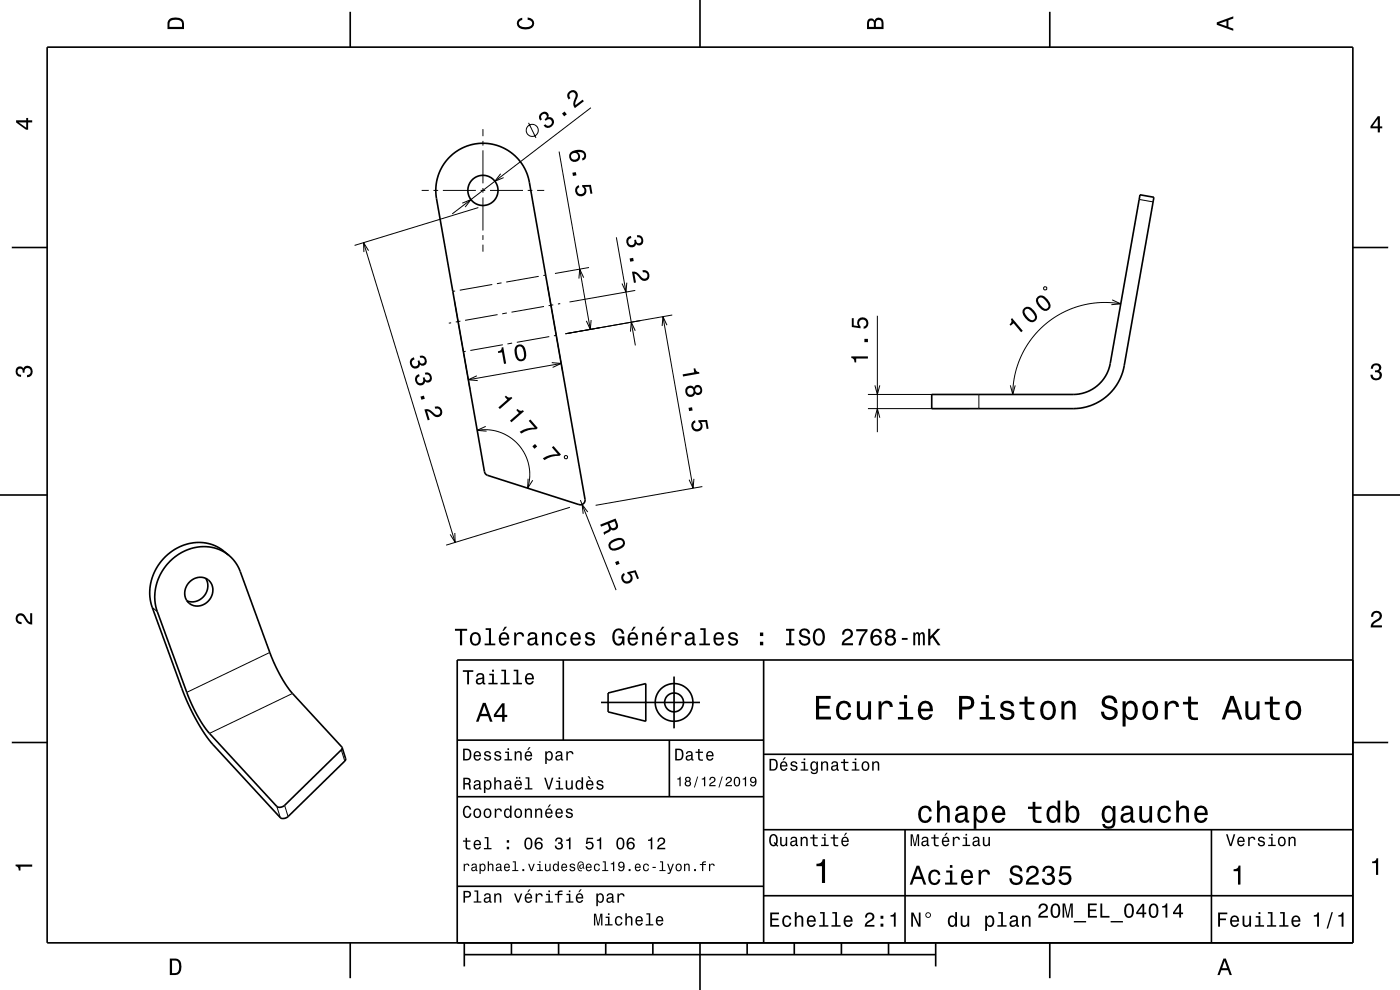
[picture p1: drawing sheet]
<svg xmlns="http://www.w3.org/2000/svg" width="297mm" height="210mm" viewBox="0 0 297 210" stroke-linecap="round" stroke-linejoin="round" font-family="sans-serif">
<g fill="none" stroke="#000" stroke-width=".21">
<path d="M102.5 27.4v1.5M102.5 29.9v1M102.5 31.9v7M102.5 39.9v1M106.2 36.9l-1.2 1.5 1.8-.7M112.1 26.1l1.6 3.2M118.6 32.2l6.6 37.7M125.4 22.9l-29.5 22.5M77.1 51.5l19.5 63.6M78.2 53.2l-1.1-1.7 .1 2M89.5 40.4h1.4M92 40.4h.9"/>
<path d="M94 40.4h7M98.1 43.1l1.8-.8-1.2 1.6M101.5 44l-26.3 8.1M101.9 40.4h1.1M102.5 41.9v7M102.5 49.9v1M102.5 51.9v1.5M103.9 40.4h7.1M112 40.4h.9M114 40.4h1.5M114.3 58.6l-6.9 1.2M115.8 58.4h-.5"/>
<path d="M123.8 58.9l-.8-1.8-.2 2M125 56.7l-7.3 1.3M130.8 50.3l4 23M133 60l-.2 2-.8-1.9M241.7 42.3l2.9 .5M95.7 68.5l-.5 .1M96.4 63.8l3.3 18.7M96.6 61.7l-.5 .1M97.7 68.1l-1 .2M98.8 74.5l-.5 .1M101.2 79.7l-1.9 .9 2 .1M104.4 60.3l-6.9 1.3"/>
<path d="M105.6 66.7l-6.9 1.3M106.4 60l-1 .2M106.7 73.1l-6.9 1.2M107.5 66.4l-1 .2M108.6 72.8l-.9 .2M115.4 65l-6.9 1.2M116.1 60.3l3.3 18.8M116.5 71.4l-6.9 1.2M117.1 76.9l1.9 .2-1.8 .8M117.4 64.7l-1 .1M118 71.1l-.5 .1M118.9 64.4l-.5 .1"/>
<path d="M119 77.1l-19.7 3.5M125.4 67.9l-.2 2-.8-1.8M134.8 70.2l-.9-1.9-.2 2M134.8 61.6l-14 2.5M140.6 67.2l6.4 36.4M141.5 69l-.9-1.8-.1 2M142.6 66.8l-22.6 4 7.2-1.3M186.1 67v24.7M221.4 61l.2-.2 .3 .1 .1 .5-.5 .1zM235.9 63.6l1.9 .9-2 .1M237.8 64.5l-2-.3h-2.3l-2.2 .2-2 .4-1.9 .6-2 1-1.7 1-1.8 1.3-1.7 1.5-1.3 1.6-1.3 1.8-1 2-1.3 3.8-.3 2-.1 2.3M101.2 91.3a9.5 9.5 0 0 1 10.7 12.3"/>
<path d="M103 90.4l-1.8 .9 2 .2M119.7 96.8l.5-.1 .2 .5-.2 .1h-.3zM184.1 86.7h21.6M184.1 83.7h21.6M185.6 81.7l.5 2 .5-2M185.6 88.6l.5-1.9 .5 1.9M207.7 83.7v3M214.3 81.7l.6 2 .5-2M96.5 113.1l.1 2-1.1-1.7M112 101.6l-.1 2 1.1-1.7M120.9 107.6l-26.3 8M123.1 106.1l7.6 19.1"/>
<path d="M124.7 108.6l-1.2-1.6 .2 2M147.2 101.6l-.2 2-.8-1.9M149 103.2l-22.6 4M32.3 128.9l1.1 .8M57.2 138.4l-17.6 8.5M62.1 147.1l-17.7 8.5M72.4 159.1l.7 2.3M58.7 171.1l.8 2.3M60.4 170.8l.7 2.4"/>
<circle cx="112.9" cy="27.7" r="1.28"/>
</g>
<g fill="none" stroke="#000" stroke-width=".35">
<path d="M10 10h277v190h-277zM74.3 2.5v7.5M148.5 0v10M222.7 2.5v7.5M95.4 33.3a10 10 0 0 1 16.9 5.4l11.8 67.2a1 1 0 0 1-1.3 1.1l-19.3-6.2-.7-.5-10.2-58.2a10 10 0 0 1 2.8-8.8zM2.5 52.5h7.5M287 52.5h7.5M197.7 83.7h30a8 8 0 0 0 7.8-6.6l6.3-35.8 3 .5-6.3 35.8a11 11 0 0 1-10.8 9.1h-30zM0 105h10M48.6 117.8l-1.1-.9a9.5 9.5 0 0 0-13.6 2.5 10.2 10.2 0 0 0-1.6 9.5l6.8 18.4 1.7 3.8 1.7 3.2 2.5 3.5 14.5 15.6a1.37 1.37 0 0 0 1.6-.2l12.2-11.9v-.3l-.7-2.4M48.6 117.8a9.5 9.5 0 0 0-13.4 2.3 10.2 10.2 0 0 0-1.8 9.6l6.5 17.8 1.3 2.9 1.4 2.6 1.8 2.5 14.3 15.6a1.37 1.37 0 0 0 1.7-.3l12-11.7 .2-.5M48.6 117.8a8 8 0 0 1 2.4 3.5l6.6 18 2.2 4.6 2.1 3 10.7 11.7"/>
<path d="M287 105h10M40.2 123.5a2.83 2.83 0 0 1 4-.4 2.83 2.83 0 0 1 .3 4 2.84 2.84 0 0 1-3 1.5 2.84 2.84 0 0 1-2.3-2.4l.2-1.5zM43.6 122.7a3.3 3.3 0 0 1-.3 3.7 3.3 3.3 0 0 1-3.6 1.1M119.5 140v17M162 140v60M287 140h-190v60M2.5 157.5h7.5M97 157h65M127.5 149h21M129 147l8-2v8l-8-2zM142 157v12M143 143.5v11"/>
<path d="M287 157.5h7.5M97 169h65M162 176h125M162 160h125M192 176v24M257 176v24M97 188h65M162 190h125M74.3 200v7.5M98.5 202.5h100M98.5 200v5M108.5 200v2.5"/>
<path d="M118.5 200v2.5M128.5 200v2.5M138.5 200v2.5M148.5 200v10M158.5 200v2.5M168.5 200v2.5M178.5 200v2.5M188.5 200v2.5M198.5 200v5M222.7 200v7.5"/>
<circle cx="102.5" cy="40.4" r="3.2"/>
<circle cx="143" cy="149" r="2"/>
<circle cx="143" cy="149" r="4"/>
</g>
<g fill="#000">
<path d="M36 4a2.18 2.18 0 0 0-.5 2.2h3.5v-1.2a1.43 1.43 0 0 0-1.7-1.3zM36.3 4.4a2.15 2.15 0 0 1 2.2 .3l.1 1h-2.6v-1z" fill-rule="evenodd"/>
<path d="M109.9 4.2l.9-.4v.4a.7 .7 0 0 0-.7 .5 .7 .7 0 0 0 .3 .8 1.7 1.7 0 0 0 2.5-.5 .9 .9 0 0 0-1-.8v-.5a1.24 1.24 0 0 1 1.4 1.1 1.24 1.24 0 0 1-1 1.4 2.22 2.22 0 0 1-2.5-.7l-.2-.5z" fill-rule="evenodd"/>
<path d="M184.2 4.2l-.3 .7v1.3h3.5v-1.3a.98 .98 0 0 0-.7-1.1 .98 .98 0 0 0-1.2 .6 .84 .84 0 0 0-1.3-.2zM184.5 4.5a.54 .54 0 0 1 .6-.1 .54 .54 0 0 1 .3 .6v.7h-1zM185.9 4.4a.62 .62 0 0 1 .8-.1 .62 .62 0 0 1 .3 .6v.8h-1.2z" fill-rule="evenodd"/>
<path d="M258.1 4.7v.6l3.5 1.2v-.4l-1-.4v-1.4l1-.4v-.4zM258.6 5l1.6-.5v1z" fill-rule="evenodd"/>
<path d="M3.4 25.5v.5l2.1 1.5h.5v-1.5h.8v-.5h-.8v-.5h-.4v.5zM4 26h1.6v1.1z" fill-rule="evenodd"/>
<path d="M114.8 24a1.05 1.05 0 0 0-.2 1.6l.4-.3a.62 .62 0 0 1-.2-.8 .62 .62 0 0 1 .8-.3 .62 .62 0 0 1 .3 .8l-.4 .3 .3 .3a.72 .72 0 0 1 1-.2 .72 .72 0 0 1 .2 1 .72 .72 0 0 1-1.1 .2l-.2-.2-.4 .2a1.18 1.18 0 0 0 1.9 .1 1.18 1.18 0 0 0-.6-1.9l-.3 .1a.9 .9 0 0 0-.4-1.1 .9 .9 0 0 0-1.1 .2zM119.2 24.1l.5 .6 .5-.4-.4-.6zM120.8 19.4a1.11 1.11 0 0 0-.2 1.7l.4-.3a.7 .7 0 0 1-.1-1 .7 .7 0 0 1 1-.1 .7 .7 0 0 1 .1 1 1.81 1.81 0 0 0 0 2.2l1.9-1.4-.3-.4-1.5 1.2a2.21 2.21 0 0 1 .5-1.8 1.08 1.08 0 0 0-.5-1.2 1.08 1.08 0 0 0-1.3 .1z" fill-rule="evenodd"/>
<path d="M121 32.4a1.17 1.17 0 0 0 0 1.7 1.17 1.17 0 0 0 1.7-.1 1.17 1.17 0 0 0-.2-1.7 1.02 1.02 0 0 1 1.4 .6 .58 .58 0 0 1-.4 .7l.1 .5a1.18 1.18 0 0 0 .7-1.4 1.18 1.18 0 0 0-1.3-.9 2.94 2.94 0 0 0-2 .6zM121.1 33.1a.75 .75 0 0 1 1.5 0 .75 .75 0 0 1-1.5 0zM121.4 36.6l.1 .7 .8-.1-.1-.7zM122.4 39.5a1.21 1.21 0 0 0-.2 1.7 1.21 1.21 0 0 0 1.7 .2 1.21 1.21 0 0 0 .2-1.8h.9l.3 1.5h.4l-.3-1.9-1.9 .1v.4a.79 .79 0 0 1 .4 1.1 .79 .79 0 0 1-1.1 .2 .79 .79 0 0 1-.1-1.1l.2-.2-.1-.4z" fill-rule="evenodd"/>
<path d="M292.3 24.7l-1.6 2.1v.4h1.6v.9h.4v-.9h.5v-.4h-.5v-2.1zM292.3 25.2v1.6h-1.1z" fill-rule="evenodd"/>
<path d="M133 50.5a1.18 1.18 0 0 0 .2 1.7 1.18 1.18 0 0 0 1.6-.2l.1-.2a.91 .91 0 0 0 1.2 .1 .91 .91 0 0 0 .3-1.1 1.05 1.05 0 0 0-1.3-.9l.1 .4a.62 .62 0 0 1 .8 .2 .62 .62 0 0 1-.1 .9 .62 .62 0 0 1-.9-.1l-.1-.5-.4 .1a.72 .72 0 0 1-.2 1 .72 .72 0 0 1-1-.3 .72 .72 0 0 1 .3-1l.3-.1v-.5zM133.6 54.8l.1 .7 .7-.1-.1-.7zM134.1 57.6l.4 2.4 .4-.1-.3-1.8a2.22 2.22 0 0 1 1.4 1.2 1.14 1.14 0 0 0 1.8-.7 1.14 1.14 0 0 0-1.5-1.3l.1 .5a.7 .7 0 0 1 .9 .3 .7 .7 0 0 1-.3 1 .7 .7 0 0 1-1-.4 1.8 1.8 0 0 0-1.9-1.1z" fill-rule="evenodd"/>
<path d="M87.3 76a1.21 1.21 0 0 0-.1 1.7 1.21 1.21 0 0 0 1.7 .1l.2-.5a.9 .9 0 0 0 1.2 .1 .9 .9 0 0 0 .2-1.2 1.05 1.05 0 0 0-1.5-.7l.2 .4a.62 .62 0 0 1 .8 .1 .62 .62 0 0 1 0 .9 .62 .62 0 0 1-.9 0l-.1-.5-.4 .2a.72 .72 0 0 1-.2 1 .72 .72 0 0 1-1-.2 .72 .72 0 0 1 .2-1l.3-.2-.1-.4zM88.4 79.6a1.21 1.21 0 0 0-.1 1.7 1.21 1.21 0 0 0 1.7 .1l.2-.5a.9 .9 0 0 0 1.2 0 .9 .9 0 0 0 .2-1.1 1.05 1.05 0 0 0-1.5-.7l.2 .4a.62 .62 0 0 1 .8 .1 .62 .62 0 0 1 0 .8 .62 .62 0 0 1-.9 .1l-.1-.5-.4 .1a.72 .72 0 0 1-.2 1.1 .72 .72 0 0 1-1-.2 .72 .72 0 0 1 .2-1l.3-.2-.1-.4zM89.2 84.1l.2 .7 .7-.2-.2-.7zM90 86.9l.7 2.3 .5-.2-.6-1.8a2.23 2.23 0 0 1 1.5 1.1 1.14 1.14 0 0 0 1.8-1 1.14 1.14 0 0 0-1.7-1l.1 .4a.71 .71 0 0 1 1 .3 .71 .71 0 0 1-.2 .9 .71 .71 0 0 1-1-.2 1.81 1.81 0 0 0-2.1-.8z" fill-rule="evenodd"/>
<path d="M106.4 73.7a.77 .77 0 0 1-.8 .8l.1 .4 .8-.2 .4 2.5 .5-.1-.6-3.5zM109.6 73.3a2.44 2.44 0 0 0 .6 3.3 1.14 1.14 0 0 0 1.4-1.2 2.3 2.3 0 0 0-1-2.3h-.5zM109.8 73.6l.7-.1a2.36 2.36 0 0 1 .5 2.6l-.7 .1a2.37 2.37 0 0 1-.5-2.6z" fill-rule="evenodd"/>
<path d="M144.8 79.4l.1 .5 3.5-.6-.1-.4a.77 .77 0 0 1-.8-.8l-.4 .1 .2 .8zM145.5 82.3a1.17 1.17 0 0 0 .2 1.6 1.17 1.17 0 0 0 1.7-.2l.1-.2a.89 .89 0 0 0 1.1 .2 .89 .89 0 0 0 .4-1.1 .89 .89 0 0 0-.8-.9 .89 .89 0 0 0-1 .5 1.01 1.01 0 0 0-1.7 .1zM145.7 83a.75 .75 0 0 1 1.5 0 .75 .75 0 0 1-1.5 0zM147.4 82.7a.6 .6 0 0 1 1.2 0 .6 .6 0 0 1-1.2 0zM146.1 86.5l.1 .7 .7-.1-.1-.7zM147.1 89.3a1.21 1.21 0 0 0-.3 1.7 1.21 1.21 0 0 0 1.7 .2 1.21 1.21 0 0 0 .2-1.7h1l.2 1.5 .4-.1-.3-1.8h-1.9l.1 .4a.79 .79 0 0 1 .4 1.1 .79 .79 0 0 1-1.2 .3 .79 .79 0 0 1-.1-1.2l.2-.1v-.5z" fill-rule="evenodd"/>
<path d="M180.6 75.6v.3a.77 .77 0 0 1 .7 1h.3v-.8h2.5v-.5zM183.4 71.9v.7h.7v-.7zM180.7 67.5v1.9l1.9 .2v-.4a.8 .8 0 0 1-.3-1.2 .8 .8 0 0 1 1.3 .1 .8 .8 0 0 1-.4 1.2v.4a1.21 1.21 0 0 0 1.1-1.5 1.21 1.21 0 0 0-1.7-.8 1.21 1.21 0 0 0-.5 1.8l-1-.2v-1.5z" fill-rule="evenodd"/>
<path d="M214.5 67.7a.77 .77 0 0 1-.3 1.1l.2 .3 .6-.5 1.6 1.9 .4-.3-2.3-2.7zM217.3 65.3a1.43 1.43 0 0 0 .2 2.2 1.42 1.42 0 0 0 2.1 .6 1.42 1.42 0 0 0-.2-2.2 1.51 1.51 0 0 0-2.1-.6zM217.6 65.6l.3-.1a2.37 2.37 0 0 1 1.7 2l-.6 .4a2.36 2.36 0 0 1-1.6-2zM220.2 62.9a1.42 1.42 0 0 0 .2 2.2 1.41 1.41 0 0 0 2.1 .6 1.41 1.41 0 0 0-.3-2.2 1.51 1.51 0 0 0-2-.6zM220.4 63.2l.3-.1a2.38 2.38 0 0 1 1.7 2l-.5 .4a2.38 2.38 0 0 1-1.7-2z" fill-rule="evenodd"/>
<path d="M291.1 77.4a1.08 1.08 0 0 1 1.4-.2 1.08 1.08 0 0 1 .4 1.2l-.3 .3a1.06 1.06 0 0 1 .5 1.3 1.06 1.06 0 0 1-1.2 .7 1.1 1.1 0 0 1-1.2-1.2h.5a.71 .71 0 0 0 1 .8 .71 .71 0 0 0 .1-1.3h-.6v-.4a.61 .61 0 0 0 .8-.3 .61 .61 0 0 0-.2-.8 .61 .61 0 0 0-.9 .2l-.1 .5h-.5z" fill-rule="evenodd"/>
<path d="M3.6 78a.86 .86 0 0 1 1.4 .2 1.06 1.06 0 0 1 1.2-.6 1.06 1.06 0 0 1 .7 1.2 1.1 1.1 0 0 1-1.2 1.2v-.4a.71 .71 0 0 0 .8-1 .71 .71 0 0 0-1.3-.1v.6h-.4a.61 .61 0 0 0-.3-.8 .61 .61 0 0 0-.8 .2 .61 .61 0 0 0 .2 .8l.6 .2v.4a1.15 1.15 0 0 1-1.2-.6 1.15 1.15 0 0 1 .3-1.3z" fill-rule="evenodd"/>
<path d="M107.1 84.2l.5 .6-1.9 1.6 .3 .4 2.7-2.4-.2-.2a.78 .78 0 0 1-1.2-.3zM109.5 87l.6 .6-1.9 1.6 .3 .4 2.6-2.3-.2-.3a.77 .77 0 0 1-1.1-.3zM112.2 89.3l1.2 1.4a5.1 5.1 0 0 0-3.2 .9l.4 .4a5.2 5.2 0 0 1 3.2-.9l.3-.3-1.6-1.8zM112.9 94.7l.5 .5 .6-.5-.5-.5zM117.1 94.9l1.2 1.5a5.2 5.2 0 0 0-3.1 .8l.3 .4a5.2 5.2 0 0 1 3.2-.9l.3-.3-1.6-1.8z" fill-rule="evenodd"/>
<path d="M127.3 111.3l.2 .4 1.4-.5a.85 .85 0 0 1-.1 1.3l-.8 .5 .2 .5 1.3-.8 .1-.4a.97 .97 0 0 0 1.2 0 .97 .97 0 0 0 .2-1.2l-.4-1.1zM129.3 111l1.1-.4a1.08 1.08 0 0 1 .1 1.2 .6 .6 0 0 1-.6 .2 .6 .6 0 0 1-.4-.5z" fill-rule="evenodd"/>
<path d="M129.2 115.1a1.13 1.13 0 0 0 .1 1.3 1.13 1.13 0 0 0 1.2 .4 2.31 2.31 0 0 0 2.1-1.5 1.14 1.14 0 0 0-1.5-1.2l-1.4 .6zM129.6 115.3a2.73 2.73 0 0 1 2.3-.6l.3 .6a2.36 2.36 0 0 1-2.5 .9l-.2-.6zM130.5 119.2l.2 .7 .7-.3-.2-.6zM132 121.8a1.21 1.21 0 0 0 .1 1.7 1.21 1.21 0 0 0 1.8-.1 1.21 1.21 0 0 0-.2-1.8l.9-.2 .6 1.4 .3-.1-.6-1.7-1.9 .4 .2 .4a.79 .79 0 0 1 .6 1 .79 .79 0 0 1-1.1 .4 .79 .79 0 0 1-.3-1.1l.2-.1-.2-.5z" fill-rule="evenodd"/>
<path d="M3.6 130.4a1.22 1.22 0 0 1 2 .7l.4 .6 .4 .3v-1.9h.4v2.4a1.8 1.8 0 0 1-1.7-1.4 .71 .71 0 0 0-.9-.5 .71 .71 0 0 0-.5 .8 .71 .71 0 0 0 .9 .5v.5a1.18 1.18 0 0 1-1.2-.7 1.18 1.18 0 0 1 .2-1.3z" fill-rule="evenodd"/>
<path d="M96.5 133.4v.4h1.1v3.1h.4v-3.1h1.1v-.4zM100 134.5a1.53 1.53 0 0 0 .8 2.5 1.48 1.48 0 0 0 1.2-1.5 1.48 1.48 0 0 0-1.2-1.4l-.4 .1zM100.3 134.7a.67 .67 0 0 1 .7-.2 .67 .67 0 0 1 .5 .6 1.11 1.11 0 0 1-.7 1.5 1.17 1.17 0 0 1-.5-1.9zM103 133.3v.3h.7v2.9h-.9v.4h2.3v-.4h-.9v-3.2zM107.1 132.9l-.5 .9h.3l.7-.9zM106.1 134.5a1.54 1.54 0 0 0 .8 2.5 1.05 1.05 0 0 0 1.1-.9h-.4l-.3 .4-.3 .1a.76 .76 0 0 1-.7-.9h1.7a1.16 1.16 0 0 0-.4-1.4 1.16 1.16 0 0 0-1.5 .2zM106.5 134.7a.66 .66 0 0 1 .8-.2 .66 .66 0 0 1 .3 .8h-1.3zM109.1 134.2v2.7h.4v-1.6a.66 .66 0 0 1 .4-.8 .66 .66 0 0 1 .8 .3v.2h.5a.89 .89 0 0 0-.7-.9 .89 .89 0 0 0-1 .5v-.4zM112.2 134.3l-.2 .7h.4a.55 .55 0 0 1 .6-.6 .55 .55 0 0 1 .4 .8l-.2 .1a1 1 0 0 0-1 .2 1 1 0 0 0-.3 1 .94 .94 0 0 0 1.7 0l.1 .3 .5 .1v-.4h-.2v-1.6a1.02 1.02 0 0 0-1.8-.6zM112.4 135.8l1.1-.3a.77 .77 0 0 1-.2 .9 .77 .77 0 0 1-.9 .1zM115 134.2v2.7h.4v-1.6a.63 .63 0 0 1 .4-.8 .63 .63 0 0 1 .8 .4v2h.5v-1.8a.89 .89 0 0 0-.6-1 .89 .89 0 0 0-1.1 .5v-.4zM118.2 134.5a1.53 1.53 0 0 0 .9 2.5 1.06 1.06 0 0 0 1.1-1.1h-.4a.67 .67 0 0 1-.7 .7 .67 .67 0 0 1-.7-.6 1.12 1.12 0 0 1 .7-1.5 .6 .6 0 0 1 .6 .6h.5a1.09 1.09 0 0 0-.8-1 1.09 1.09 0 0 0-1.2 .4zM121.3 134.5a1.54 1.54 0 0 0 .8 2.5 1.05 1.05 0 0 0 1.1-.9h-.5l-.2 .4-.4 .1a.76 .76 0 0 1-.7-.9h1.8a1.16 1.16 0 0 0-.5-1.4 1.16 1.16 0 0 0-1.4 .2zM121.6 134.7a.66 .66 0 0 1 .8-.2 .66 .66 0 0 1 .4 .8h-1.4zM124.4 134.3a.76 .76 0 0 0-.2 .8 .76 .76 0 0 0 .7 .5l.9 .4a.63 .63 0 0 1-.6 .6 .63 .63 0 0 1-.7-.6h-.4a1.07 1.07 0 0 0 1.2 1 1.07 1.07 0 0 0 .9-1.2l-.4-.4-1.1-.3a.54 .54 0 0 1 .4-.7 .54 .54 0 0 1 .6 .5h.4a1.03 1.03 0 0 0-.6-.9 1.03 1.03 0 0 0-1.1 .3zM130.2 133.8a2.42 2.42 0 0 0 .5 3.1 1.12 1.12 0 0 0 1.4-.5l.1 .5h.3v-1.9h-1.3v.4h.8a.85 .85 0 0 1-1.1 1.1 2.04 2.04 0 0 1 0-2.7 .71 .71 0 0 1 1 .6h.5a1.19 1.19 0 0 0-.8-1.1 1.19 1.19 0 0 0-1.4 .5zM134.4 132.9l-.5 .9h.3l.7-.9zM133.4 134.5a1.54 1.54 0 0 0 .8 2.5 1.06 1.06 0 0 0 1.1-.9h-.4l-.2 .4-.4 .1a.76 .76 0 0 1-.7-.9h1.8a1.16 1.16 0 0 0-.5-1.4 1.16 1.16 0 0 0-1.5 .2zM133.8 134.7a.66 .66 0 0 1 .8-.2 .66 .66 0 0 1 .3 .8h-1.3zM136.2 134.2v2.7h.5v-1.6a.63 .63 0 0 1 .4-.8 .63 .63 0 0 1 .8 .4v2h.4v-1.8a.89 .89 0 0 0-.6-1 .89 .89 0 0 0-1 .5v-.4zM140.5 132.9l-.5 .9h.3l.7-.9zM139.5 134.5a1.54 1.54 0 0 0 .8 2.5 1.06 1.06 0 0 0 1.1-.9h-.4l-.3 .4-.3 .1a.76 .76 0 0 1-.7-.9h1.7a1.16 1.16 0 0 0-.5-1.4 1.16 1.16 0 0 0-1.4 .2zM139.9 134.7a.66 .66 0 0 1 .7-.2 .66 .66 0 0 1 .4 .8h-1.3zM142.5 134.2v2.7h.4v-1.6a.67 .67 0 0 1 .4-.7 .67 .67 0 0 1 .8 .2v.2h.5a.89 .89 0 0 0-.7-.9 .89 .89 0 0 0-1 .5v-.4zM145.6 134.3l-.2 .7h.4a.55 .55 0 0 1 .6-.6 .55 .55 0 0 1 .4 .8l-.2 .1a.98 .98 0 0 0-1.1 .3 .98 .98 0 0 0 0 1.2 1.06 1.06 0 0 0 1.5-.3l.1 .3 .5 .1v-.4h-.2l-.1-.2v-1.4a1.02 1.02 0 0 0-1.7-.6zM145.8 135.8l1.1-.3a.77 .77 0 0 1-.2 .9 .77 .77 0 0 1-.9 .1l-.1-.4zM148.6 133.3v.3h.7v2.9h-.9v.4h2.2v-.4h-.9v-3.2zM151.6 134.5a1.54 1.54 0 0 0 .8 2.5 1.06 1.06 0 0 0 1.1-.9h-.4l-.2 .4-.4 .1a.76 .76 0 0 1-.7-.9h1.8a1.16 1.16 0 0 0-.5-1.4 1.16 1.16 0 0 0-1.5 .2zM152 134.7a.66 .66 0 0 1 .8-.2 .66 .66 0 0 1 .3 .8h-1.3zM154.7 134.3a.76 .76 0 0 0-.2 .8 .76 .76 0 0 0 .7 .5l.9 .4a.63 .63 0 0 1-.6 .6 .63 .63 0 0 1-.6-.6h-.5a1.07 1.07 0 0 0 1.2 1 1.07 1.07 0 0 0 .9-1.2l-.4-.4-1.1-.3a.54 .54 0 0 1 .4-.7 .54 .54 0 0 1 .7 .5h.4a1.03 1.03 0 0 0-.7-.9 1.03 1.03 0 0 0-1.1 .3zM161.2 136.1v.8h.7v-.8zM161.2 134.2v.7h.7v-.7zM166.8 133.4v.4h.6v2.7h-.6v.4h1.7v-.4h-.6v-2.7h.6v-.4zM169.8 133.6a.96 .96 0 0 0-.2 1.1 .96 .96 0 0 0 .9 .6 .77 .77 0 0 1 .9 .9 .83 .83 0 0 1-.9 .3 .83 .83 0 0 1-.6-.8h-.5a1.21 1.21 0 0 0 1.5 1.3 1.21 1.21 0 0 0 .7-1.8l-1.2-.4a.58 .58 0 0 1-.3-.8 .58 .58 0 0 1 .8-.2l.3 .1 .2 .5h.4a1.16 1.16 0 0 0-.7-1.1 1.16 1.16 0 0 0-1.3 .3zM172.8 133.8a2.53 2.53 0 0 0 .4 3.1 1.21 1.21 0 0 0 1.7-1 1.94 1.94 0 0 0-.9-2.6l-.8 .1zM173.4 133.8l.3-.1a1.7 1.7 0 0 1 .3 2.8l-.3 .1a1.69 1.69 0 0 1-.3-2.8zM179 133.7l-.3 .4-.1 .5h.5a.71 .71 0 0 1 .5-.8 .71 .71 0 0 1 .9 .5 .71 .71 0 0 1-.5 .8 1.8 1.8 0 0 0-1.4 1.8h2.4v-.5h-1.9a2.2 2.2 0 0 1 1.4-1.1 1.13 1.13 0 0 0 .1-1.7 1.13 1.13 0 0 0-1.6 .1zM181.6 133.5v.4h2a5.2 5.2 0 0 0-1.5 3h.5a5.3 5.3 0 0 1 1.4-3v-.4zM185.2 133.6a2.39 2.39 0 0 0 .2 3.3 1.16 1.16 0 0 0 1.5-.4 1.16 1.16 0 0 0-.2-1.5 1.16 1.16 0 0 0-1.6 0 1.02 1.02 0 0 1 .9-1.2 .58 .58 0 0 1 .6 .5h.5a1.12 1.12 0 0 0-.8-.9 1.12 1.12 0 0 0-1.1 .2zM185.1 135.8a.75 .75 0 0 1 1.5 0 .75 .75 0 0 1-1.5 0zM188.1 133.6a.84 .84 0 0 0 .2 1.4 1.11 1.11 0 0 0-.5 1.5 1.11 1.11 0 0 0 1.6 .4 1.03 1.03 0 0 0 .7-.9 1.03 1.03 0 0 0-.6-1 .89 .89 0 0 0 .4-1.1 .89 .89 0 0 0-1-.5zM188.2 135.9a.71 .71 0 0 1 1.4 0 .71 .71 0 0 1-1.4 0zM188.3 134.3a.6 .6 0 0 1 1.2 0 .6 .6 0 0 1-1.2 0zM191.3 135.3v.4h1.2v-.4zM193.7 134.2v2.7h.5v-2.1l.2-.3h.2l.2 .3v2.1h.4v-2.1l.3-.4 .2 .2 .1 .4v1.9h.4v-1.9a.69 .69 0 0 0-.5-.9l-.6 .4-.2-.3-.3-.1-.5 .4v-.3zM196.9 133.4v3.5h.5v-1.3l.4-.4 1.2 1.7h.5l-1.4-2 1.4-1.5h-.6l-1.5 1.6v-1.6z" fill-rule="evenodd"/>
<path d="M291.2 129.9a1.18 1.18 0 0 1 1.9 .3 1.18 1.18 0 0 1-1 1.7l-.5 .3-.3 .5h1.9v.4h-2.4a1.8 1.8 0 0 1 1.4-1.8 .71 .71 0 0 0 .5-.8 .71 .71 0 0 0-.9-.5 .71 .71 0 0 0-.5 .8h-.4z" fill-rule="evenodd"/>
<path d="M98.2 158.8v2.5h.9a1.37 1.37 0 0 0 .7-2.2 1.56 1.56 0 0 0-1.6-.3zM98.6 159.1a.98 .98 0 0 1 1.1 .7 .98 .98 0 0 1-.6 1.2h-.5zM100.7 159.6a1.04 1.04 0 0 0-.2 1.2 1.04 1.04 0 0 0 1 .5l.5-.5h-.3l-.4 .3a.54 .54 0 0 1-.5-.7h1.3a.83 .83 0 0 0-.4-.9 .83 .83 0 0 0-1 .1zM100.9 159.7l.2-.1a.47 .47 0 0 1 .5 .1 .47 .47 0 0 1 .1 .5h-.9zM102.9 159.5l-.2 .1a.69 .69 0 0 0 .9 .9l.2 .1a.43 .43 0 0 1-.4 .5 .43 .43 0 0 1-.4-.4h-.3a.74 .74 0 0 0 .9 .7 .74 .74 0 0 0 .5-1l-1-.4a.38 .38 0 0 1 .3-.5 .38 .38 0 0 1 .4 .4h.3a.78 .78 0 0 0-1.2-.4zM105.1 159.5l-.2 .1a.69 .69 0 0 0 .9 .9l.2 .1a.43 .43 0 0 1-.4 .5 .43 .43 0 0 1-.5-.4h-.3a.74 .74 0 0 0 .9 .7 .74 .74 0 0 0 .5-1l-.9-.4a.38 .38 0 0 1 .3-.5 .38 .38 0 0 1 .4 .4h.3a.77 .77 0 0 0-1.2-.4zM107.2 159.4v.3h.5v1.3h-.7v.3h1.6v-.3h-.6v-1.6zM107.7 158.7v.4h.3v-.4zM109.2 159.4v1.9h.3v-1.1a.45 .45 0 0 1 .4-.6 .45 .45 0 0 1 .5 .5v1.2h.3v-1.3a.63 .63 0 0 0-.5-.7 .63 .63 0 0 0-.7 .4v-.3zM112.2 158.5l-.4 .6h.3l.5-.6zM111.5 159.6a1.04 1.04 0 0 0-.2 1.2 1.04 1.04 0 0 0 1.1 .5l.5-.5h-.3l-.5 .3a.54 .54 0 0 1-.5-.7h1.3a.83 .83 0 0 0-.4-.9 .83 .83 0 0 0-1 .1zM111.8 159.7l.1-.1a.48 .48 0 0 1 .5 .1 .48 .48 0 0 1 .2 .5h-1zM115.7 159.4v2.7h.3v-1.1a.66 .66 0 0 0 .7 .4 .66 .66 0 0 0 .5-.6 .91 .91 0 0 0 0-1.1 .91 .91 0 0 0-1-.3l-.2 .3v-.3zM116.1 159.8a.45 .45 0 0 1 .5-.2 .45 .45 0 0 1 .3 .4 .65 .65 0 0 1 .1 .8 .65 .65 0 0 1-.7 .2 .98 .98 0 0 1-.2-1.2zM118.1 159.5l-.2 .4h.3a.39 .39 0 0 1 .4-.3 .39 .39 0 0 1 .3 .5h-.1a.65 .65 0 0 0-1 .4 .65 .65 0 0 0 .6 .9l.6-.3 .1 .2h.4v-.2l-.2-.1v-1.1a.72 .72 0 0 0-.5-.6 .72 .72 0 0 0-.7 .2zM118.2 160.6l.8-.3a.55 .55 0 0 1-.2 .7 .55 .55 0 0 1-.6 0zM120.1 159.4v1.9h.4v-1.1a.47 .47 0 0 1 .2-.6 .47 .47 0 0 1 .6 .2v.2h.4a.64 .64 0 0 0-.5-.7 .64 .64 0 0 0-.8 .4v-.3z" fill-rule="evenodd"/>
<path d="M98.2 142.2v.3h.9v2.7h.4v-2.7h.9v-.3zM101.3 143l-.3 .5h.4a.47 .47 0 0 1 .5-.4 .47 .47 0 0 1 .4 .6l-.2 .1a.84 .84 0 0 0-1 .2 .84 .84 0 0 0 0 1.1 .9 .9 0 0 0 1.3-.2l.1 .2 .5 .1v-.3l-.3-.1v-1.3a.87 .87 0 0 0-1.4-.5zM101.4 144.3l.9-.3a.66 .66 0 0 1-.1 .7 .66 .66 0 0 1-.8 .1zM103.8 142.9v.3h.6v1.6h-.8v.4h2v-.4h-.8v-1.9zM104.4 142.1v.4h.4v-.4zM106.4 142.1v.3h.6v2.4h-.8v.4h1.9v-.4h-.7v-2.7zM109 142.1v.3h.6v2.4h-.8v.4h1.9v-.4h-.7v-2.7zM111.6 143.1a1.32 1.32 0 0 0 .7 2.1 .9 .9 0 0 0 .9-.7h-.3l-.2 .3-.4 .1a.65 .65 0 0 1-.6-.8h1.6a1 1 0 0 0-.4-1.2 1 1 0 0 0-1.3 .2zM111.9 143.3a.57 .57 0 0 1 .7-.1 .57 .57 0 0 1 .3 .6h-1.2z" fill-rule="evenodd"/>
<path d="M102.4 149.1l-1.4 4h.5l.4-1.2h1.6l.4 1.2h.6l-1.5-4zM102.7 149.7l.7 1.7h-1.3zM106.5 149.2l-1.7 2.4v.5h1.7v1h.5v-1h.6v-.5h-.6v-2.4zM106.5 149.9v1.7h-1.3z" fill-rule="evenodd"/>
<path d="M143.2 158.8v2.5h.9a1.37 1.37 0 0 0 .7-2.2 1.56 1.56 0 0 0-1.6-.3zM143.6 159.1a.98 .98 0 0 1 1.1 .7 .98 .98 0 0 1-.6 1.2h-.5zM145.7 159.5l-.2 .4h.3a.39 .39 0 0 1 .5-.3 .39 .39 0 0 1 .3 .5h-.2a.65 .65 0 0 0-.9 .4 .65 .65 0 0 0 .5 .9l.7-.3v.2h.4v-.2l-.1-.1-.1-1.1a.73 .73 0 0 0-.4-.6 .73 .73 0 0 0-.8 .2zM145.8 160.6l.8-.3a.55 .55 0 0 1-.1 .7 .55 .55 0 0 1-.7 0zM148.1 158.9v.5h-.5v.3h.5v1.3a.75 .75 0 0 0 1 .4v-.3a.48 .48 0 0 1-.7-.3v-1.1h.7v-.3h-.7v-.5zM150 159.6a1.04 1.04 0 0 0-.2 1.2 1.04 1.04 0 0 0 1.1 .5l.5-.5h-.4l-.4 .3a.54 .54 0 0 1-.5-.7h1.3a.83 .83 0 0 0-.4-.9 .83 .83 0 0 0-1 .1zM150.3 159.7l.1-.1a.48 .48 0 0 1 .5 .1 .48 .48 0 0 1 .2 .5h-1z" fill-rule="evenodd"/>
<path d="M173.1 147.6v5h3.2v-.6h-2.5v-1.7h2.2v-.6h-2.2v-1.5h2.4v-.6zM177.8 149.2a2.59 2.59 0 0 0 .5 3.4 1.58 1.58 0 0 0 2.3-1.4h-.6a.95 .95 0 0 1-.9 1 .95 .95 0 0 1-1-.9 1.59 1.59 0 0 1 .9-2.1 .85 .85 0 0 1 .9 .8h.7a1.56 1.56 0 0 0-1.1-1.3 1.56 1.56 0 0 0-1.7 .5zM181.8 148.8v2.5a1.27 1.27 0 0 0 .9 1.4 1.27 1.27 0 0 0 1.5-.7v.6h.6v-3.8h-.6v2.2a.92 .92 0 0 1-.6 1.1 .92 .92 0 0 1-1.2-.4v-2.9zM186.4 148.8v3.8h.6v-2.2a.95 .95 0 0 1 .5-1.1 .95 .95 0 0 1 1.2 .3l.1 .4h.6a1.28 1.28 0 0 0-1-1.4 1.28 1.28 0 0 0-1.4 .8v-.6zM190.8 148.9v.5h1v2.7h-1.3v.5h3.2v-.5h-1.3v-3.2zM191.8 147.4v.8h.6v-.8zM195.1 149.2a2.62 2.62 0 0 0 .5 3.4 1.57 1.57 0 0 0 2.2-1.1h-.6l-.3 .5-.5 .2a1.08 1.08 0 0 1-1-1.3h2.5a1.66 1.66 0 0 0-.7-2 1.66 1.66 0 0 0-2.1 .3zM195.6 149.5a.94 .94 0 0 1 1.2-.2 .94 .94 0 0 1 .5 1h-1.9zM203.5 147.6v5h.6v-2.1h.8a1.47 1.47 0 0 0 1.8-1.2 1.47 1.47 0 0 0-1.5-1.7zM204.1 148.2a1.6 1.6 0 0 1 1.8 .5 .86 .86 0 0 1 0 .9 .86 .86 0 0 1-.9 .3h-.9zM208.1 148.9v.5h1v2.7h-1.3v.5h3.3v-.5h-1.3v-3.2zM209.1 147.4v.8h.7v-.8zM212.6 148.9a1.08 1.08 0 0 0-.3 1.2 1.08 1.08 0 0 0 1 .7l1.1 .4a.57 .57 0 0 1 .2 .6 .57 .57 0 0 1-.5 .4 .96 .96 0 0 1-1.4-.8h-.6a1.6 1.6 0 0 0 1.3 1.4 1.6 1.6 0 0 0 1.7-.8 1.13 1.13 0 0 0-1-1.6l-1.1-.3-.2-.4a.87 .87 0 0 1 .9-.5 .87 .87 0 0 1 .8 .6h.6a1.41 1.41 0 0 0-2.1-1.1zM217.4 147.8v1.1h-1.1v.5h1.1v2.6l.2 .4 .4 .3h1.4v-.5a.97 .97 0 0 1-1.4-.5v-2.3h1.4v-.5h-1.4v-1.1zM221.1 149.2a2.56 2.56 0 0 0 .5 3.4 1.72 1.72 0 0 0 1.8-.2 1.72 1.72 0 0 0 .6-1.7 1.7 1.7 0 0 0-.9-1.9 1.7 1.7 0 0 0-2 .4zM221.6 149.6a.96 .96 0 0 1 1-.4 .96 .96 0 0 1 .7 .8 1.59 1.59 0 0 1-1 2.2 1.19 1.19 0 0 1-1-1.5zM225.2 148.8v3.8h.6v-2.2a.97 .97 0 0 1 .5-1.1 .97 .97 0 0 1 1.1 .2l.1 .7v2.4h.7v-2.5a1.27 1.27 0 0 0-.9-1.4 1.27 1.27 0 0 0-1.5 .6v-.5zM234.1 147.9a1.38 1.38 0 0 0-.3 1.5 1.38 1.38 0 0 0 1.3 .9 1.25 1.25 0 0 1 1.4 .9 1.15 1.15 0 0 1-1.3 .9 1.15 1.15 0 0 1-1-1.1h-.7a1.8 1.8 0 0 0 1.7 1.8 1.8 1.8 0 0 0 1.9-1.6 1.46 1.46 0 0 0-1.5-1.4l-.6-.2a.83 .83 0 0 1-.5-1.1 .83 .83 0 0 1 1.2-.3l.5 .5 .1 .4h.7a1.67 1.67 0 0 0-1-1.6 1.67 1.67 0 0 0-1.9 .4zM238.2 148.8v5.3h.6v-2.1a1.32 1.32 0 0 0 1.4 .7 1.32 1.32 0 0 0 1.1-1.1 2.43 2.43 0 0 0-.8-2.8 1.21 1.21 0 0 0-1.7 .5v-.5zM239.1 149.6a.9 .9 0 0 1 .9-.4 .9 .9 0 0 1 .7 .8 1.61 1.61 0 0 1-.9 2.2 1.18 1.18 0 0 1-1-1.5zM242.8 149.2a2.56 2.56 0 0 0 .5 3.4 1.72 1.72 0 0 0 1.8-.2 1.72 1.72 0 0 0 .6-1.7 1.7 1.7 0 0 0-.9-1.9 1.7 1.7 0 0 0-2 .4zM243.3 149.6a.96 .96 0 0 1 1-.4 .96 .96 0 0 1 .7 .8 1.59 1.59 0 0 1-1 2.2 1.19 1.19 0 0 1-1-1.5zM247.1 148.8v3.8h.6v-2.2a.95 .95 0 0 1 .5-1.1 .95 .95 0 0 1 1.2 .3l.1 .4h.6a1.28 1.28 0 0 0-1-1.4 1.28 1.28 0 0 0-1.4 .8v-.6zM252 147.8v1.1h-1v.5h1l.1 2.6 .2 .4 .4 .3h1.4v-.5a.97 .97 0 0 1-1.4-.5v-2.3h1.4v-.5h-1.4v-1.1zM261 147.6l-1.8 5h.6l.6-1.4h2l.5 1.4h.7l-1.9-5zM261.4 148.3l.7 2.2h-1.5zM264.2 148.8v2.5a1.27 1.27 0 0 0 .9 1.4 1.27 1.27 0 0 0 1.5-.7v.6h.6v-3.8h-.6v2.2a.92 .92 0 0 1-.6 1.1 .92 .92 0 0 1-1.1-.4l-.1-2.9zM269.4 147.8v1.1h-1.1v.5h1.1v2.6l.2 .4 .4 .3 .7 .1 .8-.1v-.5a.97 .97 0 0 1-1.4-.5l-.1-2.3h1.5v-.5h-1.5v-1.1zM273.1 149.2a2.56 2.56 0 0 0 .6 3.4 1.72 1.72 0 0 0 1.8-.2 1.72 1.72 0 0 0 .6-1.7 1.7 1.7 0 0 0-.9-1.9 1.7 1.7 0 0 0-2.1 .4zM273.6 149.6a.96 .96 0 0 1 1-.4 .96 .96 0 0 1 .7 .8 1.59 1.59 0 0 1-.9 2.2 1.19 1.19 0 0 1-1.1-1.5z" fill-rule="evenodd"/>
<path d="M98.3 165v2.5h.3v-1.1l.8 .1 .2 1h.4l-.2-1.1-.3-.1a.69 .69 0 0 0 .3-.9 .69 .69 0 0 0-.7-.4zM98.6 165.3h.4a.43 .43 0 0 1 .5 .4 .43 .43 0 0 1-.5 .4h-.4zM100.7 165.6l-.2 .5h.3a.39 .39 0 0 1 .5-.4 .39 .39 0 0 1 .3 .6h-.2a.65 .65 0 0 0-.9 .4 .65 .65 0 0 0 .5 .8l.7-.3v.2l.4 .1v-.3h-.1l-.1-1.1a.73 .73 0 0 0-.4-.6 .73 .73 0 0 0-.8 .1zM100.8 166.7l.8-.2a.55 .55 0 0 1-.1 .6 .55 .55 0 0 1-.7 .1zM102.7 165.5v2.7h.3v-1a.66 .66 0 0 0 .7 .3 .66 .66 0 0 0 .5-.6 .91 .91 0 0 0 0-1 .91 .91 0 0 0-1-.3l-.2 .2v-.3zM103.1 165.9a.45 .45 0 0 1 .5-.1 .45 .45 0 0 1 .3 .4l.1 .3a.6 .6 0 0 1-.5 .8 .85 .85 0 0 1-.4-1.4zM104.8 164.9v2.6h.4v-1.1a.45 .45 0 0 1 .3-.7 .45 .45 0 0 1 .5 .6v1.2h.3v-1.3a.63 .63 0 0 0-.4-.7 .63 .63 0 0 0-.7 .3v-.9zM107.2 165.6l-.2 .5h.3a.39 .39 0 0 1 .5-.4 .39 .39 0 0 1 .3 .6h-.2a.65 .65 0 0 0-.9 .4 .65 .65 0 0 0 .5 .8l.7-.3v.2l.4 .1v-.3h-.1l-.1-1.1a.73 .73 0 0 0-.4-.6 .73 .73 0 0 0-.8 .1zM107.3 166.7l.8-.2a.55 .55 0 0 1-.1 .6 .55 .55 0 0 1-.7 .1zM109.5 164.8v.4h.3v-.4zM110.1 164.8v.4h.3v-.4zM109.3 165.7a1.04 1.04 0 0 0-.1 1.2 1.04 1.04 0 0 0 1 .6l.5-.6h-.3l-.4 .4a.54 .54 0 0 1-.5-.7h1.2a.83 .83 0 0 0-.3-1 .83 .83 0 0 0-1.1 .1zM109.6 165.9l.1-.1a.47 .47 0 0 1 .5 .1 .47 .47 0 0 1 .2 .4h-.9zM111.5 164.9v.2h.5v2.1h-.7v.3h1.6v-.3h-.6v-2.3zM115.4 165l.9 2.5h.3l.8-2.5h-.3l-.7 2.1-.6-2.1zM118 165.6v.3h.5v1.3h-.6v.3h1.6v-.3h-.7v-1.6zM118.5 164.9v.3h.3v-.3zM120 165.5v1.3a.63 .63 0 0 0 .5 .7 .63 .63 0 0 0 .7-.3v.3h.3v-2h-.3v1.2a.46 .46 0 0 1-.3 .5 .46 .46 0 0 1-.6-.2v-1.5zM122.3 165.7a1.06 1.06 0 0 0-.2 1.1 1.06 1.06 0 0 0 .9 .7l.4-.3v.3h.3v-2.6h-.3v.9a.63 .63 0 0 0-1.1-.1zM122.5 165.9a.44 .44 0 0 1 .5-.1 .44 .44 0 0 1 .3 .4 .65 .65 0 0 1 .1 .7 .65 .65 0 0 1-.7 .3l-.3-.4zM124.7 164.7l.5 .6h.2l-.4-.6zM124.5 165.7a1.04 1.04 0 0 0-.2 1.2 1.04 1.04 0 0 0 1.1 .6l.5-.6h-.3l-.5 .4a.54 .54 0 0 1-.5-.7h1.3a.83 .83 0 0 0-.3-1 .83 .83 0 0 0-1.1 .1zM124.8 165.9l.1-.1a.47 .47 0 0 1 .5 .1 .47 .47 0 0 1 .2 .4h-1zM126.7 165.6l-.1 .2a.69 .69 0 0 0 .8 .9l.3 .1a.43 .43 0 0 1-.4 .5 .43 .43 0 0 1-.5-.4h-.3a.74 .74 0 0 0 .9 .7 .74 .74 0 0 0 .5-1.1l-1-.3a.38 .38 0 0 1 .3-.5 .38 .38 0 0 1 .5 .4l.3-.1a.77 .77 0 0 0-1.3-.4z" fill-rule="evenodd"/>
<path d="M98.8 177.7v.6h-.6v.3h.6v1.2a.75 .75 0 0 0 1 .4v-.3a.49 .49 0 0 1-.7-.2v-1.1h.7v-.3h-.7v-.6zM100.7 178.4a1.04 1.04 0 0 0-.2 1.2 1.04 1.04 0 0 0 1 .6l.5-.6h-.3l-.4 .3a.54 .54 0 0 1-.5-.6h1.3a.83 .83 0 0 0-.4-1 .83 .83 0 0 0-1 .1zM100.9 178.6l.2-.1a.47 .47 0 0 1 .5 0 .47 .47 0 0 1 .1 .5h-.9zM102.8 177.6v.2h.5v2.1h-.6v.3h1.6v-.3h-.7v-2.3zM107.5 179.6v.6h.5v-.6zM107.5 178.2v.6h.5v-.6zM111.4 178a1.44 1.44 0 0 0 .7 2.2 1.45 1.45 0 0 0 .6-2.2 .79 .79 0 0 0-1.3 0zM111.9 178h.4a1.71 1.71 0 0 1 0 1.9h-.4a1.69 1.69 0 0 1 0-1.9zM113.8 177.8a1.72 1.72 0 0 0 .1 2.3 .83 .83 0 0 0 1.1-.2 .83 .83 0 0 0-.1-1.1 .83 .83 0 0 0-1.1 0 .74 .74 0 0 1 .5-.9l.4 .1 .1 .3h.3a.8 .8 0 0 0-.5-.6 .8 .8 0 0 0-.8 .1zM113.7 179.4a.55 .55 0 0 1 1.1 0 .55 .55 0 0 1-1.1 0zM118 177.8l-.2 .7h.3a.44 .44 0 0 1 .2-.6 .44 .44 0 0 1 .6 .2 .44 .44 0 0 1-.2 .6h-.3v.3a.52 .52 0 0 1 .7 .3 .52 .52 0 0 1-.4 .7 .52 .52 0 0 1-.6-.4l-.1-.2h-.3a.84 .84 0 0 0 1.1 .8 .84 .84 0 0 0 .4-1.3l-.2-.1a.72 .72 0 0 0 .1-1.1 .72 .72 0 0 0-1.1 .1zM120.1 178.1v.3h.6v1.8h.3v-2.6h-.2a.55 .55 0 0 1-.7 .5zM124.5 177.7l-.2 1.3h.3a.57 .57 0 0 1 .9-.1 .57 .57 0 0 1-.1 .9 .57 .57 0 0 1-.9-.3h-.3a.86 .86 0 0 0 1.1 .8 .86 .86 0 0 0 .6-1.2 .86 .86 0 0 0-1.3-.4l.1-.7h1.1v-.3zM126.6 178.1v.3h.6v1.8h.3v-2.6h-.2a.55 .55 0 0 1-.7 .5zM131 178a1.44 1.44 0 0 0 .6 2.2 1.45 1.45 0 0 0 .7-2.2 .79 .79 0 0 0-1.3 0zM131.4 178h.5a1.69 1.69 0 0 1 0 1.9h-.5a1.71 1.71 0 0 1 0-1.9zM133.3 177.8a1.71 1.71 0 0 0 .1 2.3 .83 .83 0 0 0 1.1-.2 .83 .83 0 0 0-.1-1.1 .83 .83 0 0 0-1.1 0 .74 .74 0 0 1 .6-.9l.3 .1 .1 .3h.3a.79 .79 0 0 0-.5-.6 .79 .79 0 0 0-.8 .1zM133.3 179.4a.53 .53 0 0 1 1 0 .53 .53 0 0 1-1 0zM137.5 178.1v.3h.6v1.8h.3v-2.6h-.3a.55 .55 0 0 1-.6 .5zM139.7 177.9l-.2 .6h.3a.5 .5 0 0 1 .4-.6 .5 .5 0 0 1 .6 .4 .5 .5 0 0 1-.4 .6l-.2 .1a1.18 1.18 0 0 0-.8 1.2h1.7v-.4h-1.3l.6-.5a.83 .83 0 0 0 .6-1.2 .83 .83 0 0 0-1.3-.2z" fill-rule="evenodd"/>
<path d="M98.4 171.2a1.45 1.45 0 0 0 .7 2.3 .94 .94 0 0 0 .9-1h-.3a.59 .59 0 0 1-.8 .7 1.31 1.31 0 0 1 .2-2l.3 .1 .2 .4h.4a.85 .85 0 0 0-.6-.8 .85 .85 0 0 0-1 .3zM100.6 171.7a1.04 1.04 0 0 0-.1 1.3 1.04 1.04 0 0 0 1.1 .5 1.04 1.04 0 0 0 .5-1.3 1.04 1.04 0 0 0-1.2-.7zM100.9 171.9a.48 .48 0 0 1 .5-.1 .48 .48 0 0 1 .3 .4 .66 .66 0 0 1 0 .7 .66 .66 0 0 1-.7 .3 .98 .98 0 0 1-.1-1.3zM102.8 171.7a1.04 1.04 0 0 0-.2 1.3 1.04 1.04 0 0 0 1.2 .5 1.04 1.04 0 0 0 .5-1.3 1.04 1.04 0 0 0-1.2-.7zM103 171.9a.48 .48 0 0 1 .5-.1 .48 .48 0 0 1 .4 .4 .66 .66 0 0 1 0 .7 .66 .66 0 0 1-.7 .3 .97 .97 0 0 1-.2-1.3zM105 171.5v2h.3v-1.1a.47 .47 0 0 1 .2-.6 .47 .47 0 0 1 .6 .2l.1 .1h.3a.64 .64 0 0 0-.5-.6 .64 .64 0 0 0-.7 .4v-.4zM107.1 171.7a1.06 1.06 0 0 0-.2 1.2 1.06 1.06 0 0 0 .9 .6l.4-.3v.3h.3v-2.6h-.3v.9a.63 .63 0 0 0-1.1-.1zM107.4 171.9a.44 .44 0 0 1 .4-.1 .44 .44 0 0 1 .4 .4 .65 .65 0 0 1 0 .7 .65 .65 0 0 1-.7 .3l-.2-.4zM109.3 171.7a1.04 1.04 0 0 0-.1 1.3 1.04 1.04 0 0 0 1.1 .5 1.04 1.04 0 0 0 .5-1.3 1.04 1.04 0 0 0-1.2-.7zM109.5 171.9a.48 .48 0 0 1 .6-.1 .48 .48 0 0 1 .3 .4 .66 .66 0 0 1 0 .7 .66 .66 0 0 1-.7 .3 .98 .98 0 0 1-.2-1.3zM111.4 171.5v2h.3v-1.1a.45 .45 0 0 1 .3-.7 .45 .45 0 0 1 .5 .6v1.2h.4v-1.3a.63 .63 0 0 0-.5-.7 .63 .63 0 0 0-.7 .3v-.3zM113.5 171.5v2h.3v-1.1a.45 .45 0 0 1 .3-.6 .45 .45 0 0 1 .6 .2v1.5h.3v-1.3a.63 .63 0 0 0-.4-.7 .63 .63 0 0 0-.8 .3v-.3zM116.5 170.7l-.3 .6h.2l.5-.6zM115.9 171.7a1.04 1.04 0 0 0-.2 1.2 1.04 1.04 0 0 0 1 .6l.5-.6h-.3l-.4 .4a.54 .54 0 0 1-.5-.7h1.2a.83 .83 0 0 0-.3-1 .83 .83 0 0 0-1 .1zM116.1 171.9l.2-.1a.47 .47 0 0 1 .4 .1 .47 .47 0 0 1 .2 .4h-.9zM118 171.7a1.04 1.04 0 0 0-.2 1.2 1.04 1.04 0 0 0 1.1 .6l.5-.6h-.3l-.5 .4a.53 .53 0 0 1-.5-.7h1.3a.83 .83 0 0 0-.3-1 .83 .83 0 0 0-1.1 .1zM118.3 171.9l.1-.1a.47 .47 0 0 1 .5 .1 .47 .47 0 0 1 .2 .4h-1zM120.2 171.6l-.1 .2a.69 .69 0 0 0 .8 .9l.3 .1a.43 .43 0 0 1-.4 .5 .43 .43 0 0 1-.5-.4h-.3a.74 .74 0 0 0 .9 .7 .74 .74 0 0 0 .5-1.1l-1-.3a.38 .38 0 0 1 .3-.5 .38 .38 0 0 1 .5 .3h.3a.77 .77 0 0 0-1.3-.4z" fill-rule="evenodd"/>
<path d="M143.7 165.1v.3h.4v1.4h.3v-2zM145.5 164.9l-.2 .5 .3 .3a.62 .62 0 0 0-.1 .9 .62 .62 0 0 0 .9 0 .62 .62 0 0 0-.1-.9 .58 .58 0 0 0 0-.9 .58 .58 0 0 0-.8 .1zM145.5 166.2a.41 .41 0 0 1 .8 0 .41 .41 0 0 1-.8 0zM145.6 165.3a.35 .35 0 0 1 .7 0 .35 .35 0 0 1-.7 0zM147.9 164.7l-.7 2.3h.2l.7-2.3zM148.9 165.1v.3h.4v1.4h.3v-2zM150.7 164.9l-.2 .6h.2a.4 .4 0 0 1 .3-.5 .4 .4 0 0 1 .5 .3 .4 .4 0 0 1-.3 .5l-.1 .1a.95 .95 0 0 0-.7 .9h1.4v-.3h-1.1l.5-.4a.67 .67 0 0 0 .5-1 .67 .67 0 0 0-1-.2zM153.1 164.7l-.7 2.3h.2l.7-2.3zM154.1 164.9l-.2 .6h.3a.4 .4 0 0 1 .3-.5 .4 .4 0 0 1 .5 .3 .4 .4 0 0 1-.3 .5l-.2 .1a.93 .93 0 0 0-.6 .9h1.4v-.3h-1.1l.5-.4a.67 .67 0 0 0 .5-1 .67 .67 0 0 0-1.1-.2zM155.8 165a1.15 1.15 0 0 0 .5 1.8 1.16 1.16 0 0 0 .5-1.8 .63 .63 0 0 0-1 0zM156.1 165.1l.2-.1a.98 .98 0 0 1 0 1.6l-.2-.1-.2-.3v-.7zM157.6 165.1v.3h.4v1.4h.3v-2zM159.3 165a.66 .66 0 0 0 0 .9 .66 .66 0 0 0 .9 0 .58 .58 0 0 1-.5 .7l-.2-.1-.1-.2h-.3a.7 .7 0 0 0 .9 .5 .7 .7 0 0 0 .5-.8 .81 .81 0 0 0-.2-1 .81 .81 0 0 0-1 0zM159.4 165.4a.42 .42 0 0 1 .8 0 .42 .42 0 0 1-.8 0z" fill-rule="evenodd"/>
<path d="M163.2 161v2.5h.9a1.37 1.37 0 0 0 .7-2.2 1.58 1.58 0 0 0-1.6-.3zM163.6 161.3a.98 .98 0 0 1 1.1 .7 .98 .98 0 0 1-.6 1.2h-.5zM166.4 160.7l-.4 .6h.2l.5-.6zM165.7 161.7a1.04 1.04 0 0 0-.2 1.2 1.04 1.04 0 0 0 1 .6l.5-.6h-.3l-.4 .4a.54 .54 0 0 1-.5-.7h1.3a.83 .83 0 0 0-.4-1 .83 .83 0 0 0-1 .1zM165.9 161.9l.2-.1a.48 .48 0 0 1 .5 .1 .48 .48 0 0 1 .1 .4h-.9zM167.9 161.6l-.2 .2a.68 .68 0 0 0 .9 .9l.2 .1a.43 .43 0 0 1-.4 .5 .43 .43 0 0 1-.4-.4h-.3a.74 .74 0 0 0 .9 .7 .74 .74 0 0 0 .5-1.1l-1-.3a.38 .38 0 0 1 .3-.5 .38 .38 0 0 1 .4 .4l.3-.1a.78 .78 0 0 0-1.2-.4zM170 161.6v.3h.5v1.3h-.7v.3h1.7v-.3h-.7v-1.6zM170.5 160.9v.3h.3v-.3zM172.1 161.7a1.06 1.06 0 0 0-.2 1.2 1.06 1.06 0 0 0 .9 .6l.4-.3a.52 .52 0 0 1-.2 .7 .52 .52 0 0 1-.7-.3h-.3a.78 .78 0 0 0 .9 .6 .78 .78 0 0 0 .6-.8v-1.9h-.3v.4l-.2-.3a.64 .64 0 0 0-.9 .1zM172.4 161.9a.45 .45 0 0 1 .4-.1 .45 .45 0 0 1 .4 .4 .65 .65 0 0 1 0 .7 .65 .65 0 0 1-.7 .3l-.2-.4zM174.2 161.5v2h.3v-1.1a.45 .45 0 0 1 .3-.6 .45 .45 0 0 1 .5 .2l.1 1.5h.3v-1.3a.63 .63 0 0 0-.5-.7 .63 .63 0 0 0-.7 .3v-.3zM176.6 161.6l-.2 .5h.3a.39 .39 0 0 1 .4-.4 .39 .39 0 0 1 .3 .6h-.1a.65 .65 0 0 0-1 .4 .65 .65 0 0 0 .6 .8l.6-.3 .1 .2 .4 .1-.2-.4v-1a.73 .73 0 0 0-1.2-.5zM176.7 162.7l.8-.2a.55 .55 0 0 1-.2 .6 .55 .55 0 0 1-.6 .1zM178.9 161v.6h-.5v.3h.5l.1 1.3a.75 .75 0 0 0 1 .3v-.3a.48 .48 0 0 1-.7-.2v-1.1h.7v-.3h-.7v-.6zM180.8 161.6v.3h.5v1.3h-.6v.3h1.6v-.3h-.6v-1.6zM181.3 160.9v.3h.4v-.3zM183 161.7a1.04 1.04 0 0 0-.2 1.3 1.04 1.04 0 0 0 1.2 .5 1.04 1.04 0 0 0 .4-1.3 1.04 1.04 0 0 0-1.2-.7zM183.2 161.9a.48 .48 0 0 1 .5-.1 .48 .48 0 0 1 .4 .4 .66 .66 0 0 1 0 .7 .66 .66 0 0 1-.7 .3 .98 .98 0 0 1-.2-1.3zM185 161.5v2h.3v-1.1a.45 .45 0 0 1 .3-.6 .45 .45 0 0 1 .6 .2v1.5h.3v-1.3a.63 .63 0 0 0-.4-.7 .63 .63 0 0 0-.8 .3v-.3z" fill-rule="evenodd"/>
<path d="M163.4 177.2a1.45 1.45 0 0 0 .7 2.3l.5-.2 .3 .3 .2-.2-.3-.3a1.53 1.53 0 0 0-.5-2.2l-.6 .1zM163.8 177.3l.3-.1a1.21 1.21 0 0 1 .5 1.7l-.3-.3-.2 .2 .3 .3a.45 .45 0 0 1-.7-.1 1.62 1.62 0 0 1 .1-1.7zM165.5 177.5v1.3a.63 .63 0 0 0 .4 .7 .63 .63 0 0 0 .8-.3v.3h.3v-2h-.3v1.2a.46 .46 0 0 1-.3 .5 .46 .46 0 0 1-.6-.2v-1.5zM167.9 177.6l-.2 .5h.3a.39 .39 0 0 1 .5-.4 .39 .39 0 0 1 .2 .6h-.1a.65 .65 0 0 0-.9 .4 .65 .65 0 0 0 .5 .8l.6-.3 .1 .2 .4 .1v-.3h-.2v-1.1a.73 .73 0 0 0-1.2-.5zM168 178.7l.8-.2a.55 .55 0 0 1-.2 .6 .55 .55 0 0 1-.6 .1zM169.8 177.5v2h.4v-1.1a.45 .45 0 0 1 .2-.6 .45 .45 0 0 1 .6 .2v1.5h.3v-1.3a.63 .63 0 0 0-.4-.7 .63 .63 0 0 0-.8 .3v-.3zM172.4 177v.6h-.5v.3h.5l.1 1.3a.75 .75 0 0 0 1 .3v-.3a.49 .49 0 0 1-.7-.2v-1.1h.7v-.3h-.7v-.6zM174.3 177.6v.3h.5v1.3h-.6v.3h1.6v-.3h-.6v-1.6zM174.8 176.9v.3h.4v-.3zM176.8 177v.6h-.6v.3h.6v1.3a.74 .74 0 0 0 1 .3v-.3a.49 .49 0 0 1-.7-.2v-1.1h.7v-.3h-.7v-.6zM179.4 176.7l-.4 .6h.2l.5-.6zM178.7 177.7a1.04 1.04 0 0 0-.2 1.2 1.04 1.04 0 0 0 1 .6l.5-.6h-.3l-.4 .4a.54 .54 0 0 1-.5-.7h1.3a.83 .83 0 0 0-.4-1 .83 .83 0 0 0-1 .1zM178.9 177.9l.2-.1a.48 .48 0 0 1 .5 .1 .48 .48 0 0 1 .1 .4h-.9z" fill-rule="evenodd"/>
<path d="M193.2 177v2.5h.3v-2.3l.4 2.3h.3l.5-2.3v2.3h.3v-2.5h-.5l-.4 2.2-.5-2.2zM195.7 177.6l-.2 .5h.3a.39 .39 0 0 1 .5-.4 .39 .39 0 0 1 .3 .6h-.2a.65 .65 0 0 0-.9 .4 .65 .65 0 0 0 .5 .8l.7-.3v.2l.4 .1v-.3h-.1l-.1-1.1a.73 .73 0 0 0-1.2-.5zM195.8 178.7l.8-.2a.55 .55 0 0 1-.1 .6 .55 .55 0 0 1-.7 .1zM198.1 177v.6h-.5v.3h.5v1.3a.74 .74 0 0 0 1 .3v-.3a.49 .49 0 0 1-.7-.2v-1.1h.7v-.3h-.7v-.6zM200.7 176.7l-.4 .6h.3l.5-.6zM200 177.7a1.04 1.04 0 0 0-.2 1.2 1.04 1.04 0 0 0 1.1 .6l.5-.6h-.4l-.4 .4a.54 .54 0 0 1-.5-.7h1.3a.83 .83 0 0 0-.4-1 .83 .83 0 0 0-1 .1zM200.3 177.9l.1-.1a.48 .48 0 0 1 .5 .1 .48 .48 0 0 1 .2 .4h-1zM202.1 177.5v2h.3v-1.1a.47 .47 0 0 1 .3-.6 .47 .47 0 0 1 .6 .2v.1h.3a.64 .64 0 0 0-.4-.6 .64 .64 0 0 0-.8 .4v-.4zM204.3 177.6v.3h.5v1.3h-.6v.3h1.6v-.3h-.6v-1.6zM204.8 176.9v.3h.4v-.3zM206.6 177.6l-.2 .5h.3a.39 .39 0 0 1 .4-.4 .39 .39 0 0 1 .3 .6h-.1a.65 .65 0 0 0-1 .4 .65 .65 0 0 0 .6 .8l.6-.3 .1 .2 .4 .1v-.3h-.2v-1.1a.72 .72 0 0 0-.5-.6 .72 .72 0 0 0-.7 .1zM206.7 178.7l.8-.2a.55 .55 0 0 1-.2 .6 .55 .55 0 0 1-.6 .1zM208.5 177.5v1.3a.63 .63 0 0 0 .5 .7 .63 .63 0 0 0 .7-.3v.3h.3v-2h-.3v1.2a.46 .46 0 0 1-.3 .5 .46 .46 0 0 1-.6-.2v-1.5z" fill-rule="evenodd"/>
<path d="M195.2 171.4a1.96 1.96 0 0 0 1.1 3.2 1.36 1.36 0 0 0 1.4-1.4h-.6a.86 .86 0 0 1-.8 .9 .86 .86 0 0 1-.9-.8 1.44 1.44 0 0 1 .9-1.9 .77 .77 0 0 1 .8 .7h.6a1.41 1.41 0 0 0-1-1.2 1.41 1.41 0 0 0-1.5 .5zM198.8 169.8v4.7h.6v-2a.82 .82 0 0 1 .5-1 .82 .82 0 0 1 1 .4v2.6h.6v-2.3a1.13 1.13 0 0 0-.8-1.3 1.13 1.13 0 0 0-1.3 .6v-1.7zM203.1 171.2l-.3 .3-.1 .5h.5a.71 .71 0 0 1 .9-.7 .71 .71 0 0 1 .5 1l-.3 .1a1.46 1.46 0 0 0-1.7 1.2 .93 .93 0 0 0 1 1l.6-.2 .6-.4 .1 .4 .7 .1v-.5h-.3v-2.1a1.31 1.31 0 0 0-2.2-.7zM203.3 173.1l1.4-.4a.99 .99 0 0 1-.3 1.1 .99 .99 0 0 1-1.1 .1l-.1-.4zM206.6 171v4.8h.5v-1.9a1.19 1.19 0 0 0 1.3 .7 1.19 1.19 0 0 0 1-1.1 1.94 1.94 0 0 0-1.3-2.6 1.07 1.07 0 0 0-1 .6v-.5zM207.4 171.7a.81 .81 0 0 1 .9-.3 .81 .81 0 0 1 .5 .7 1.45 1.45 0 0 1-.8 2 1.52 1.52 0 0 1-.6-2.4zM210.8 171.4a1.98 1.98 0 0 0 1 3.2 1.36 1.36 0 0 0 1.4-1.1h-.5l-.3 .4-.5 .2a.97 .97 0 0 1-.9-1.2h2.3a1.5 1.5 0 0 0-.7-1.8 1.5 1.5 0 0 0-1.8 .3zM211.2 171.6a.85 .85 0 0 1 1.1-.1 .85 .85 0 0 1 .4 .9h-1.7zM219.1 170.1v1h-1v.5h1v2.3l.2 .4 .4 .2 1.2 .1v-.5a.88 .88 0 0 1-1.2-.5l-.1-2h1.3v-.5h-1.3v-1zM222.4 171.4a2.44 2.44 0 0 0 .4 3.1 1.13 1.13 0 0 0 1.5-.6v.6h.6v-4.7h-.5v1.7a1.15 1.15 0 0 0-2-.1zM222.8 171.7a.8 .8 0 0 1 .9-.3 .8 .8 0 0 1 .6 .7 1.43 1.43 0 0 1-.9 2 1.53 1.53 0 0 1-.6-2.4zM226.1 169.8v4.7h.5v-.6a1.19 1.19 0 0 0 1.3 .7 1.19 1.19 0 0 0 1-1.1 1.93 1.93 0 0 0-1.3-2.6l-.5 .1-.5 .5v-1.7zM226.9 171.7a.81 .81 0 0 1 .9-.3 .81 .81 0 0 1 .6 .7 1.45 1.45 0 0 1-.9 2 1.52 1.52 0 0 1-.6-2.4zM234.1 171.4a2.43 2.43 0 0 0 .4 3.1 1.17 1.17 0 0 0 1.6-.6 .99 .99 0 0 1-.9 1.4l-.6-.1-.2-.4h-.5a1.04 1.04 0 0 0 1.3 1 1.27 1.27 0 0 0 1.4-1.5v-3.3h-.5v.6l-.5-.6a1.15 1.15 0 0 0-1.5 .4zM234.5 171.7a.82 .82 0 0 1 .9-.3 .82 .82 0 0 1 .6 .7 1.42 1.42 0 0 1-.8 2 1.54 1.54 0 0 1-.7-2.4zM238.2 171.2l-.3 .8h.5a.71 .71 0 0 1 .8-.7 .71 .71 0 0 1 .5 1l-.2 .1a1.47 1.47 0 0 0-1.8 1.2 .94 .94 0 0 0 1 1l.6-.2 .6-.4 .1 .4 .7 .1v-.5h-.3v-2.1a1.31 1.31 0 0 0-2.2-.7zM238.4 173.1l1.4-.4a.99 .99 0 0 1-.2 1.1 .99 .99 0 0 1-1.2 .1l-.1-.4zM241.7 171v2.3a1.14 1.14 0 0 0 .8 1.2 1.14 1.14 0 0 0 1.4-.6v.6h.5v-3.5h-.6v2a.83 .83 0 0 1-.5 1 .83 .83 0 0 1-1-.4v-2.6zM245.9 171.4a1.96 1.96 0 0 0 1.1 3.2 1.36 1.36 0 0 0 1.4-1.4h-.5a.86 .86 0 0 1-.8 .9 .86 .86 0 0 1-.9-.8 1.43 1.43 0 0 1 .8-1.9 .77 .77 0 0 1 .8 .7h.6a1.41 1.41 0 0 0-1-1.2 1.41 1.41 0 0 0-1.5 .5zM249.5 169.8v4.7h.6v-2a.82 .82 0 0 1 .5-1 .82 .82 0 0 1 1 .4l.1 2.6h.5v-2.3a1.13 1.13 0 0 0-.7-1.3 1.13 1.13 0 0 0-1.4 .6v-1.7zM253.7 171.4a1.98 1.98 0 0 0 1.1 3.2 1.36 1.36 0 0 0 1.4-1.1h-.6l-.3 .4-.5 .2a.97 .97 0 0 1-.9-1.2h2.3a1.5 1.5 0 0 0-.6-1.8 1.5 1.5 0 0 0-1.9 .3zM254.2 171.6a.85 .85 0 0 1 1-.1 .85 .85 0 0 1 .4 .9h-1.7z" fill-rule="evenodd"/>
<path d="M260.1 177l.8 2.5h.4l.8-2.5h-.4l-.6 2.1-.7-2.1zM262.7 177.7a1.04 1.04 0 0 0-.2 1.2 1.04 1.04 0 0 0 1 .6l.5-.6h-.3l-.4 .4a.54 .54 0 0 1-.5-.7h1.3a.83 .83 0 0 0-.4-1 .83 .83 0 0 0-1 .1zM262.9 177.9l.2-.1a.48 .48 0 0 1 .5 .1 .48 .48 0 0 1 .1 .4h-.9zM264.8 177.5v2h.3v-1.1a.47 .47 0 0 1 .3-.6 .47 .47 0 0 1 .6 .2v.1h.3a.64 .64 0 0 0-.5-.6 .64 .64 0 0 0-.7 .4v-.4zM267 177.6l-.1 .2a.69 .69 0 0 0 .9 .9l.2 .1a.43 .43 0 0 1-.4 .5 .43 .43 0 0 1-.5-.4h-.3a.74 .74 0 0 0 .9 .7 .74 .74 0 0 0 .5-1.1l-.9-.3a.38 .38 0 0 1 .3-.5 .38 .38 0 0 1 .4 .4l.3-.1a.78 .78 0 0 0-1.3-.4zM269.2 177.6v.3h.5v1.3h-.7v.3h1.6v-.3h-.6v-1.6zM269.7 176.9v.3h.3v-.3zM271.3 177.7a1.04 1.04 0 0 0-.1 1.3 1.04 1.04 0 0 0 1.1 .5 1.04 1.04 0 0 0 .5-1.3 1.04 1.04 0 0 0-1.2-.7zM271.5 177.9a.48 .48 0 0 1 .6-.1 .48 .48 0 0 1 .3 .4 .67 .67 0 0 1 0 .7 .67 .67 0 0 1-.7 .3 .98 .98 0 0 1-.2-1.3zM273.3 177.5v2h.4v-1.1a.45 .45 0 0 1 .3-.7 .45 .45 0 0 1 .5 .6v1.2h.4v-1.3a.63 .63 0 0 0-.5-.7 .63 .63 0 0 0-.7 .3v-.3z" fill-rule="evenodd"/>
<path d="M3.3 183.4h3.5v.4h-2.5v.9h-.3a.77 .77 0 0 0-.7-1z" fill-rule="evenodd"/>
<path d="M98.3 189v2.5h.4v-1.1a.96 .96 0 0 0 1.2-.7 .67 .67 0 0 0-.7-.7zM98.7 189.3h.4a.43 .43 0 0 1 .5 .4 .43 .43 0 0 1-.5 .4h-.4zM100.6 188.9v.3h.5v2h-.6v.3h1.6v-.3h-.6v-2.3zM102.9 189.6l-.2 .5h.3a.39 .39 0 0 1 .5-.4 .39 .39 0 0 1 .2 .6h-.1a.65 .65 0 0 0-.9 .4 .65 .65 0 0 0 .5 .8l.6-.3 .1 .2 .4 .1v-.3h-.2v-1.1a.73 .73 0 0 0-1.2-.5zM103 190.7l.8-.2a.55 .55 0 0 1-.2 .6 .55 .55 0 0 1-.6 .1zM104.8 189.5v2h.4v-1.1a.45 .45 0 0 1 .2-.6 .45 .45 0 0 1 .6 .2v1.5h.3v-1.3a.63 .63 0 0 0-.4-.7 .63 .63 0 0 0-.8 .3v-.3zM109 189.5l.8 2h.3l.7-2h-.3l-.6 1.6-.5-1.6zM112.2 188.7l-.4 .6h.3l.5-.6zM111.5 189.7a1.04 1.04 0 0 0-.2 1.2 1.04 1.04 0 0 0 1.1 .6l.5-.6h-.3l-.5 .4a.54 .54 0 0 1-.5-.7h1.3a.83 .83 0 0 0-.4-1 .83 .83 0 0 0-1 .1zM111.8 189.9l.1-.1a.48 .48 0 0 1 .5 .1 .48 .48 0 0 1 .2 .4h-1zM113.6 189.5v2h.4v-1.1a.47 .47 0 0 1 .2-.6 .47 .47 0 0 1 .6 .2v.1h.4a.64 .64 0 0 0-.5-.6 .64 .64 0 0 0-.8 .4v-.4zM115.8 189.6v.3h.5v1.3h-.6v.3h1.6v-.3h-.6v-1.6zM116.3 188.9v.3h.4v-.3zM117.7 189.6v.3h.6v1.6h.3v-1.6h.7v-.3h-.7v-.3l.7-.1v-.3a.68 .68 0 0 0-.7 0 .68 .68 0 0 0-.3 .7zM120.2 189.6v.3h.5v1.3h-.7v.3h1.6v-.3h-.6v-1.6zM120.7 188.9v.3h.3v-.3zM123 188.7l-.3 .6h.2l.5-.6zM122.4 189.7a1.04 1.04 0 0 0-.2 1.2 1.04 1.04 0 0 0 1 .6l.5-.6h-.3l-.4 .4a.54 .54 0 0 1-.5-.7h1.2a.83 .83 0 0 0-.3-1 .83 .83 0 0 0-1 .1zM122.6 189.9l.2-.1a.48 .48 0 0 1 .5 .1 .48 .48 0 0 1 .1 .4h-.9zM126.5 189.5v2.7h.3v-1a.66 .66 0 0 0 .7 .3 .66 .66 0 0 0 .6-.6 .91 .91 0 0 0 0-1 .91 .91 0 0 0-1-.3l-.3 .2v-.3zM127 189.9a.45 .45 0 0 1 .5-.1 .45 .45 0 0 1 .3 .4v.3a.6 .6 0 0 1-.5 .8 .85 .85 0 0 1-.3-1.4zM128.9 189.6l-.2 .5h.3a.39 .39 0 0 1 .5-.4 .39 .39 0 0 1 .3 .6h-.2a.65 .65 0 0 0-.9 .4 .65 .65 0 0 0 .5 .8l.6-.3 .1 .2 .4 .1v-.3h-.2v-1.1a.73 .73 0 0 0-1.2-.5zM129 190.7l.8-.2a.55 .55 0 0 1-.1 .6 .55 .55 0 0 1-.7 .1zM131 189.5v2h.3v-1.1a.47 .47 0 0 1 .3-.6 .47 .47 0 0 1 .6 .2v.1h.3a.64 .64 0 0 0-.5-.6 .64 .64 0 0 0-.7 .4v-.4z" fill-rule="evenodd"/>
<path d="M98.4 183.2v1.6h.2l.1-1.3 .4-.1 .2 .3h.3a.51 .51 0 0 0-.4-.5 .51 .51 0 0 0-.6 .3v-.3zM100.2 183.3l-.2 .4h.2a.32 .32 0 0 1 .4-.3 .32 .32 0 0 1 .2 .4 .61 .61 0 0 0-.7 .2 .61 .61 0 0 0 0 .7 .6 .6 0 0 0 .8-.1l.1 .1 .3 .1-.1-.2-.1-1a.58 .58 0 0 0-.3-.4 .58 .58 0 0 0-.6 .1zM100.3 184.2l.6-.2v.2a.34 .34 0 0 1-.3 .4 .34 .34 0 0 1-.4-.4zM101.7 183.2v2.2h.3v-.9a.53 .53 0 0 0 .6 .3 .53 .53 0 0 0 .4-.4 .73 .73 0 0 0 0-.9 .73 .73 0 0 0-.8-.3l-.2 .3v-.3zM102.1 183.6l.1-.2a.56 .56 0 0 1 .6 .6 .56 .56 0 0 1-.6 .6l-.2-.3zM103.5 182.7v2.1h.2l.1-1.1 .3-.3 .3 .2v1.2h.3v-1a.5 .5 0 0 0-.4-.6 .5 .5 0 0 0-.6 .3v-.8zM105.4 183.3l-.2 .4h.3a.32 .32 0 0 1 .3-.3 .32 .32 0 0 1 .3 .4 .61 .61 0 0 0-.8 .2 .61 .61 0 0 0 0 .7 .6 .6 0 0 0 .8-.1l.1 .1 .3 .1-.1-.2v-1a.58 .58 0 0 0-.4-.4 .58 .58 0 0 0-.6 .1zM105.5 184.2l.6-.2v.2a.34 .34 0 0 1-.3 .4 .34 .34 0 0 1-.4-.4zM107.1 183.4a.83 .83 0 0 0-.2 .9 .83 .83 0 0 0 .9 .5l.4-.5-.8 .3-.2-.5h1v-.1a.64 .64 0 0 0-.4-.8 .64 .64 0 0 0-.7 .2zM107.3 183.5l.4-.1 .2 .5h-.7zM108.8 182.7v.2h.4v1.7h-.5v.2h1.3v-.2h-.6v-1.9zM110.8 184.3v.5h.4v-.5zM112 183.2l.6 1.6h.3l.5-1.6h-.2l-.5 1.3-.4-1.3zM114 183.3v.2h.4v1.1h-.5v.2h1.3v-.2h-.5v-1.3zM114.4 182.7v.3h.3v-.3zM115.6 183.2v1a.51 .51 0 0 0 .4 .6 .51 .51 0 0 0 .6-.3v.3h.2v-1.6h-.2l-.1 1.1-.4 .3-.2-.2v-1.2zM117.4 183.4a.85 .85 0 0 0-.1 .9 .85 .85 0 0 0 .7 .5l.3-.3v.3h.3v-2.1h-.3v.8l-.4-.3zM117.6 183.6l.1-.2a.56 .56 0 0 1 .6 .6 .56 .56 0 0 1-.6 .6l-.2-.3zM119.2 183.4a.83 .83 0 0 0-.1 .9 .83 .83 0 0 0 .8 .5l.4-.5-.8 .3-.2-.5h1v-.1a.64 .64 0 0 0-.3-.8 .64 .64 0 0 0-.8 .2zM119.4 183.5l.4-.1 .3 .5h-.8zM121 183.3l-.2 .3 .1 .3 .8 .3a.35 .35 0 0 1-.3 .4 .35 .35 0 0 1-.3-.3h-.3a.59 .59 0 0 0 .7 .6 .59 .59 0 0 0 .4-.9l-.7-.2a.31 .31 0 0 1 .2-.4 .31 .31 0 0 1 .4 .2h.2a.62 .62 0 0 0-1-.3zM122.8 182.9a1.51 1.51 0 0 0 .1 1.9h.6v-.2a.49 .49 0 0 1-.8-.4 .96 .96 0 0 1 .5-1.3l.3 .1 .1 .3a.65 .65 0 0 0-.6 .9l.2 .1 .5-.2 .2 .2v-.2a1.03 1.03 0 0 0-.9-1.4zM123.1 183.7l.5-.2-.1 .5-.4 .1zM124.4 183.4a.83 .83 0 0 0-.1 .9 .83 .83 0 0 0 .8 .5l.4-.5-.8 .3-.2-.5h1v-.1a.64 .64 0 0 0-.3-.8 .64 .64 0 0 0-.8 .2zM124.6 183.5l.5-.1 .2 .5h-.8zM126.2 183.4a.83 .83 0 0 0-.2 1 .83 .83 0 0 0 .9 .4l.4-.6h-.3l-.2 .4a.58 .58 0 0 1-.6-.6 .58 .58 0 0 1 .6-.6l.2 .3h.3a.62 .62 0 0 0-.5-.5 .62 .62 0 0 0-.6 .2zM127.9 182.7v.2h.4v1.7h-.6v.2h1.3v-.2h-.5v-1.9zM129.6 183.1v.3h.4v1.4h.3v-2zM131.3 183a.66 .66 0 0 0 0 .9 .66 .66 0 0 0 .9 0 .59 .59 0 0 1-.4 .7l-.3-.1-.1-.2h-.3a.7 .7 0 0 0 .9 .5 .7 .7 0 0 0 .5-.8 .81 .81 0 0 0-.2-1 .81 .81 0 0 0-1 0zM131.4 183.4a.45 .45 0 0 1 .9 0 .45 .45 0 0 1-.9 0zM133.4 184.3v.5h.4v-.5zM134.8 183.4a.83 .83 0 0 0-.1 .9 .83 .83 0 0 0 .8 .5l.4-.5-.7 .3-.3-.5h1v-.1a.64 .64 0 0 0-.3-.8 .64 .64 0 0 0-.8 .2zM135 183.5l.5-.1 .2 .5h-.8zM136.6 183.4a.83 .83 0 0 0-.2 1 .83 .83 0 0 0 .9 .4l.4-.6h-.3l-.2 .4a.58 .58 0 0 1-.6-.6 .58 .58 0 0 1 .6-.6l.2 .3h.3a.63 .63 0 0 0-.5-.5 .63 .63 0 0 0-.6 .2zM138.4 183.9v.2h.7v-.2zM140 182.7v.2h.4v1.7h-.5v.2h1.3v-.2h-.5v-1.9zM141.5 183.2l.6 1.7-.1 .2h-.4v.3h.4l.2-.2 .8-2h-.3l-.5 1.3-.4-1.3zM143.5 183.4a.83 .83 0 0 0-.1 1 .83 .83 0 0 0 .9 .4 .79 .79 0 0 0 .3-1.1 .79 .79 0 0 0-1.1-.3zM143.7 183.6l.1-.2a.56 .56 0 0 1 .6 .6 .56 .56 0 0 1-.6 .6l-.2-.3zM145.1 183.2v1.6h.3v-1.1l.4-.3 .2 .2 .1 1.2h.2v-1a.51 .51 0 0 0-.3-.6 .51 .51 0 0 0-.6 .3v-.3zM147.2 184.3v.5h.4v-.5zM148.5 183.3v.2h.4v1.3h.3v-1.3h.6v-.2h-.6l.1-.3 .5-.1v-.2h-.3a.46 .46 0 0 0-.6 .6zM150.4 183.2v1.6h.3l.1-1.3 .4-.1 .2 .3h.2a.51 .51 0 0 0-.4-.5 .51 .51 0 0 0-.6 .3v-.3z" fill-rule="evenodd"/>
<path d="M126 193.8v2.5h.3v-2.3l.4 2.3h.4l.4-2.3v2.3h.3v-2.5h-.4l-.5 2.2-.5-2.2zM128.5 194.4v.3h.5v1.3h-.7v.3h1.7v-.3h-.7v-1.6zM129 193.7v.4h.3v-.4zM130.7 194.6a1.04 1.04 0 0 0-.2 1.2 1.04 1.04 0 0 0 1.1 .5l.4-.4v-.3h-.3l-.3 .5a.73 .73 0 0 1-.6-.8 .73 .73 0 0 1 .7-.7l.2 .4h.3a.78 .78 0 0 0-.5-.7 .78 .78 0 0 0-.8 .3zM132.7 193.7v2.6h.3v-1.1a.49 .49 0 0 1 .2-.5 .49 .49 0 0 1 .6 0l.1 1.6h.3v-1.3a.63 .63 0 0 0-.5-.7 .63 .63 0 0 0-.7 .4v-1zM135 194.6a1.04 1.04 0 0 0-.2 1.2 1.04 1.04 0 0 0 1 .5l.5-.5h-.3l-.4 .3a.54 .54 0 0 1-.5-.7h1.3a.83 .83 0 0 0-.4-.9 .83 .83 0 0 0-1 .1zM135.2 194.7l.2-.1a.47 .47 0 0 1 .5 .1 .47 .47 0 0 1 .1 .5h-.9zM137.1 193.7v.3h.5v2h-.6v.3h1.6v-.3h-.6v-2.3zM139.3 194.6a1.04 1.04 0 0 0-.1 1.2 1.04 1.04 0 0 0 1 .5l.5-.5h-.3l-.5 .3a.54 .54 0 0 1-.5-.7h1.3a.83 .83 0 0 0-.3-.9 .83 .83 0 0 0-1.1 .1zM139.6 194.7l.1-.1a.48 .48 0 0 1 .5 .1 .48 .48 0 0 1 .2 .5h-1z" fill-rule="evenodd"/>
<path d="M163.4 193.6v3h1.9v-.4h-1.5v-1h1.3v-.4h-1.3v-.9h1.5v-.3zM166.2 194.5a1.31 1.31 0 0 0 .7 2.2 .9 .9 0 0 0 1-1h-.4a.57 .57 0 0 1-.5 .6 .57 .57 0 0 1-.6-.5 .81 .81 0 0 1-.1-.9 .81 .81 0 0 1 .9-.4l.3 .5h.4a.94 .94 0 0 0-.7-.8 .94 .94 0 0 0-1 .3zM168.6 193.5v3.1h.4v-1.4a.54 .54 0 0 1 .3-.6 .54 .54 0 0 1 .7 .3v1.7h.4v-1.6a.76 .76 0 0 0-.5-.8 .76 .76 0 0 0-.9 .4v-1.1zM171.4 194.5a1.32 1.32 0 0 0 .7 2.2 .91 .91 0 0 0 .9-.8h-.3l-.2 .3-.4 .1a.65 .65 0 0 1-.6-.8h1.6a1 1 0 0 0-.5-1.1 1 1 0 0 0-1.2 .1zM171.7 194.7a.57 .57 0 0 1 .7-.1 .57 .57 0 0 1 .3 .6h-1.2zM174 193.5v.3h.6v2.5h-.8v.3h1.9v-.3h-.7v-2.8zM176.6 193.5v.3h.6v2.5h-.8v.3h1.9v-.3h-.7v-2.8zM179.2 194.5a1.32 1.32 0 0 0 .7 2.2 .91 .91 0 0 0 .9-.8h-.3l-.2 .3-.4 .1a.65 .65 0 0 1-.5-.8h1.5a1 1 0 0 0-.4-1.1 1 1 0 0 0-1.3 .1zM179.5 194.7a.57 .57 0 0 1 .7-.1 .57 .57 0 0 1 .3 .6h-1.1z" fill-rule="evenodd"/>
<path d="M173.2 183.2a1.1 1.1 0 0 0 1.3-.9h.5v5h-.6v-3.6h-1.2z" fill-rule="evenodd"/>
<path d="M183.8 193.8l-.3 .8h.4a.6 .6 0 0 1 .4-.7 .6 .6 0 0 1 .8 .5 .6 .6 0 0 1-.4 .7l-.3 .1a1.4 1.4 0 0 0-1 1.4h2.1v-.4h-1.6l.7-.7a1 1 0 0 0 .8-1.4 1 1 0 0 0-1.6-.3zM186.8 195.9v.7h.6v-.7zM186.8 194.3v.6h.6v-.6zM188.9 194.1v.3h.7v2.2h.4v-3h-.3a.66 .66 0 0 1-.8 .5z" fill-rule="evenodd"/>
<path d="M194.4 183.6l-1.4 4h.5l.4-1.1h1.6l.5 1.1h.5l-1.5-4zM194.7 184.2l.7 1.8h-1.3zM197.3 184.9a1.75 1.75 0 0 0 .9 2.9 1.21 1.21 0 0 0 1.3-1.3h-.5a.76 .76 0 0 1-.7 .8 .76 .76 0 0 1-.8-.7 1.28 1.28 0 0 1 .7-1.7 .68 .68 0 0 1 .8 .7h.5a1.25 1.25 0 0 0-.9-1.1 1.25 1.25 0 0 0-1.3 .4zM200.7 184.7v.4h.8v2.1h-1v.4h2.6v-.4h-1.1v-2.5zM201.5 183.5v.6h.5v-.6zM204.2 184.9a1.77 1.77 0 0 0 .9 2.9 1.21 1.21 0 0 0 1.3-1h-.5l-.3 .4-.4 .1a.87 .87 0 0 1-.8-1.1h2a1.33 1.33 0 0 0-.5-1.5 1.33 1.33 0 0 0-1.7 .2zM204.6 185.1a.75 .75 0 0 1 .9-.1 .75 .75 0 0 1 .4 .8h-1.5zM207.6 184.5v3.1h.5v-1.7a.76 .76 0 0 1 .4-.9 .76 .76 0 0 1 1 .2v.3h.5a1.02 1.02 0 0 0-.8-1 1.02 1.02 0 0 0-1.1 .6v-.6zM214.6 183.9a1.1 1.1 0 0 0-.3 1.2 1.1 1.1 0 0 0 1.1 .7 .88 .88 0 0 1 1 1 .96 .96 0 0 1-1.1 .4 .96 .96 0 0 1-.7-.9h-.5a1.41 1.41 0 0 0 1.6 1.4 1.41 1.41 0 0 0 1.2-1.7 2.87 2.87 0 0 0-1.9-.9 .75 .75 0 0 1 .5-1.1 .75 .75 0 0 1 .9 .8h.5a1.33 1.33 0 0 0-.8-1.2 1.33 1.33 0 0 0-1.5 .3zM218.1 184l-.3 .4-.1 .7h.5a.81 .81 0 0 1 .6-1 .81 .81 0 0 1 1 .6 .81 .81 0 0 1-.6 1 2.06 2.06 0 0 0-1.6 1.9h2.8v-.5h-2.2a1.95 1.95 0 0 1 1.3-1 1.31 1.31 0 0 0 .6-2 1.31 1.31 0 0 0-2-.1zM221.5 184l-.3 .4-.1 .5h.5a.73 .73 0 0 1 .9-.9 .73 .73 0 0 1 .4 1.2l-.8 .1v.5a.82 .82 0 0 1 1.1 .4 .82 .82 0 0 1-.3 1 .82 .82 0 0 1-1.1-.2l-.2-.6h-.6a1.36 1.36 0 0 0 1.7 1.3 1.36 1.36 0 0 0 1-1.8l-.5-.4a1.03 1.03 0 0 0 .4-1.3 1.03 1.03 0 0 0-1.2-.6zM225 183.7l-.4 2.2h.5a.9 .9 0 0 1 1.3-.3 .9 .9 0 0 1 .1 1.4 .9 .9 0 0 1-1.3-.1l-.1-.3h-.6a1.39 1.39 0 0 0 1.7 1.2 1.39 1.39 0 0 0 1.1-1.7 1.39 1.39 0 0 0-1.8-1l-.3 .2 .2-1.1h1.7v-.5z" fill-rule="evenodd"/>
<path d="M193.3 193.6v3h.4v-2.5l1.1 2.5h.5v-3h-.4v2.4l-1.1-2.4zM196.3 194.1a.61 .61 0 0 0 1.2 0 .61 .61 0 0 0-1.2 0zM196.5 194.1a.41 .41 0 0 1 .8 0 .41 .41 0 0 1-.8 0zM201.3 194.5a1.35 1.35 0 0 0 .7 2.2l.4-.2 .2-.3v.4h.4v-3.1h-.4v1.1a.77 .77 0 0 0-1.3-.1zM201.6 194.7a.53 .53 0 0 1 .6-.2 .53 .53 0 0 1 .4 .5 .96 .96 0 0 1-.6 1.3 1.02 1.02 0 0 1-.4-1.6zM203.8 194.3v1.5a.76 .76 0 0 0 .5 .8 .76 .76 0 0 0 .9-.4v.4h.4v-2.3h-.4v1.3a.55 .55 0 0 1-.3 .7 .55 .55 0 0 1-.7-.3v-1.7zM209 194.3v3.2h.4v-1.3a.79 .79 0 0 0 .8 .4 .79 .79 0 0 0 .7-.7 1.14 1.14 0 0 0 0-1.2 1.14 1.14 0 0 0-1.1-.5l-.4 .4v-.3zM209.5 194.7a.54 .54 0 0 1 .6-.2 .54 .54 0 0 1 .4 .5 .97 .97 0 0 1-.5 1.3 1.01 1.01 0 0 1-.5-1.6zM211.8 193.5v.3h.6v2.5h-.8v.3h1.9v-.3h-.7v-2.8zM214.5 194.4l-.3 .5h.4a.47 .47 0 0 1 .6-.4 .47 .47 0 0 1 .3 .6l-.2 .1a.84 .84 0 0 0-1 .2 .84 .84 0 0 0 0 1.1 .91 .91 0 0 0 1.3-.2l.1 .2 .5 .1v-.3l-.2-.1-.1-1.3a.87 .87 0 0 0-1.4-.5zM214.6 195.7l1-.3a.66 .66 0 0 1-.2 .7 .66 .66 0 0 1-.8 .1zM216.8 194.3v2.3h.4v-1.4a.54 .54 0 0 1 .3-.6 .54 .54 0 0 1 .7 .3v1.7h.4v-1.6a.76 .76 0 0 0-.5-.8 .76 .76 0 0 0-.9 .4v-.3z" fill-rule="evenodd"/>
<path d="M220.6 191.9l-.3 .8h.4a.6 .6 0 0 1 .5-.7 .6 .6 0 0 1 .7 .4 .6 .6 0 0 1-.4 .8l-.3 .1a1.4 1.4 0 0 0-1 1.3h2.1v-.3h-1.6l.7-.7a1 1 0 0 0 .8-1.4 1 1 0 0 0-1.6-.3zM223.1 192a2.29 2.29 0 0 0 .4 2.6 .97 .97 0 0 0 1.4-.7 1.98 1.98 0 0 0-.6-2.2h-.8zM223.6 192.1h.6a2.05 2.05 0 0 1 0 2.2h-.6a2.03 2.03 0 0 1 0-2.2zM225.4 191.7v2.9h.4v-2.7l.5 2.7h.4l.5-2.7v2.7h.4v-2.9h-.5l-.6 2.6-.5-2.6zM227.8 195.4v.3h2.6v-.3zM230.8 191.7v2.9h1.9v-.3h-1.5v-1h1.3v-.4h-1.3v-.9h1.5v-.3zM233.4 191.7v2.9h2v-.3h-1.6v-2.6zM235.6 195.4v.3h2.6v-.3zM238.7 192a2.29 2.29 0 0 0 .4 2.6 .97 .97 0 0 0 1.4-.7 1.98 1.98 0 0 0-.5-2.2h-.9zM239.2 192.1h.6a2.05 2.05 0 0 1 0 2.2h-.6a2.03 2.03 0 0 1 0-2.2zM242.4 191.7l-1.4 1.8v.4h1.4v.7h.3v-.7h.5v-.3h-.5v-1.9zM242.4 192.2v1.4h-1zM243.9 192a2.29 2.29 0 0 0 .4 2.6 .97 .97 0 0 0 1.4-.7 1.98 1.98 0 0 0-.5-2.2h-.9zM244.4 192.1h.6a2.05 2.05 0 0 1 0 2.2h-.6a2.03 2.03 0 0 1 0-2.2zM246.5 192.2v.3h.7v2.1h.4v-3h-.3a.66 .66 0 0 1-.8 .6zM250.2 191.7l-1.4 1.8v.4h1.4v.7h.4v-.7h.4v-.3h-.4v-1.9zM250.2 192.2v1.4h-1z" fill-rule="evenodd"/>
<path d="M258.4 193.6v3h.4v-1.4h1.3v-.4h-1.3v-.9h1.6v-.3zM261.2 194.5a1.32 1.32 0 0 0 .7 2.2 .91 .91 0 0 0 .9-.8h-.4l-.1 .3-.4 .1a.65 .65 0 0 1-.6-.8h1.6a1 1 0 0 0-.5-1.2 1 1 0 0 0-1.2 .2zM261.5 194.7a.57 .57 0 0 1 .7-.1 .57 .57 0 0 1 .3 .6h-1.2zM263.6 194.3v1.5a.76 .76 0 0 0 .5 .8 .76 .76 0 0 0 .9-.4v.4h.4v-2.3h-.4v1.3a.55 .55 0 0 1-.3 .7 .55 .55 0 0 1-.7-.3v-1.7zM266.4 194.3v.4h.6v1.6h-.8v.3h2v-.3h-.8v-2zM267 193.5v.4h.4v-.4zM269 193.5v.3h.6v2.5h-.8v.3h1.9v-.3h-.7v-2.8zM271.6 193.5v.3h.6v2.5h-.8v.3h1.9v-.3h-.7v-2.8zM274.2 194.5a1.32 1.32 0 0 0 .7 2.2 .91 .91 0 0 0 .9-.8h-.3l-.2 .3-.4 .1a.65 .65 0 0 1-.5-.8h1.5a1 1 0 0 0-.4-1.1 1 1 0 0 0-1.3 .1zM274.5 194.7a.57 .57 0 0 1 .7-.1 .57 .57 0 0 1 .3 .6h-1.1z" fill-rule="evenodd"/>
<path d="M261.7 184.4a.88 .88 0 0 0 1.1-.8h.4v4h-.6v-2.8h-.9z" fill-rule="evenodd"/>
<path d="M278.7 194.1v.3h.7v2.2h.4v-3h-.3a.66 .66 0 0 1-.8 .5zM282.5 193.5l-1.1 3.5h.3l1.1-3.5zM283.9 194.1v.3h.7v2.2h.4v-3h-.3a.66 .66 0 0 1-.8 .5z" fill-rule="evenodd"/>
<path d="M291.1 182.7a.77 .77 0 0 0 .9-.6h.4v3.5h-.5v-2.5h-.8z" fill-rule="evenodd"/>
<path d="M36 203.3v3.5h1.2a1.42 1.42 0 0 0 1.3-1.7 1.38 1.38 0 0 0-1.3-1.8zM36.5 203.8h1a1.89 1.89 0 0 1 0 2.5l-1 .1z" fill-rule="evenodd"/>
<path d="M259.5 203.3l-1.2 3.5h.4l.4-1h1.4l.4 1h.4l-1.2-3.5zM259.8 203.8l.5 1.6h-1z" fill-rule="evenodd"/>
</g>
</svg>
